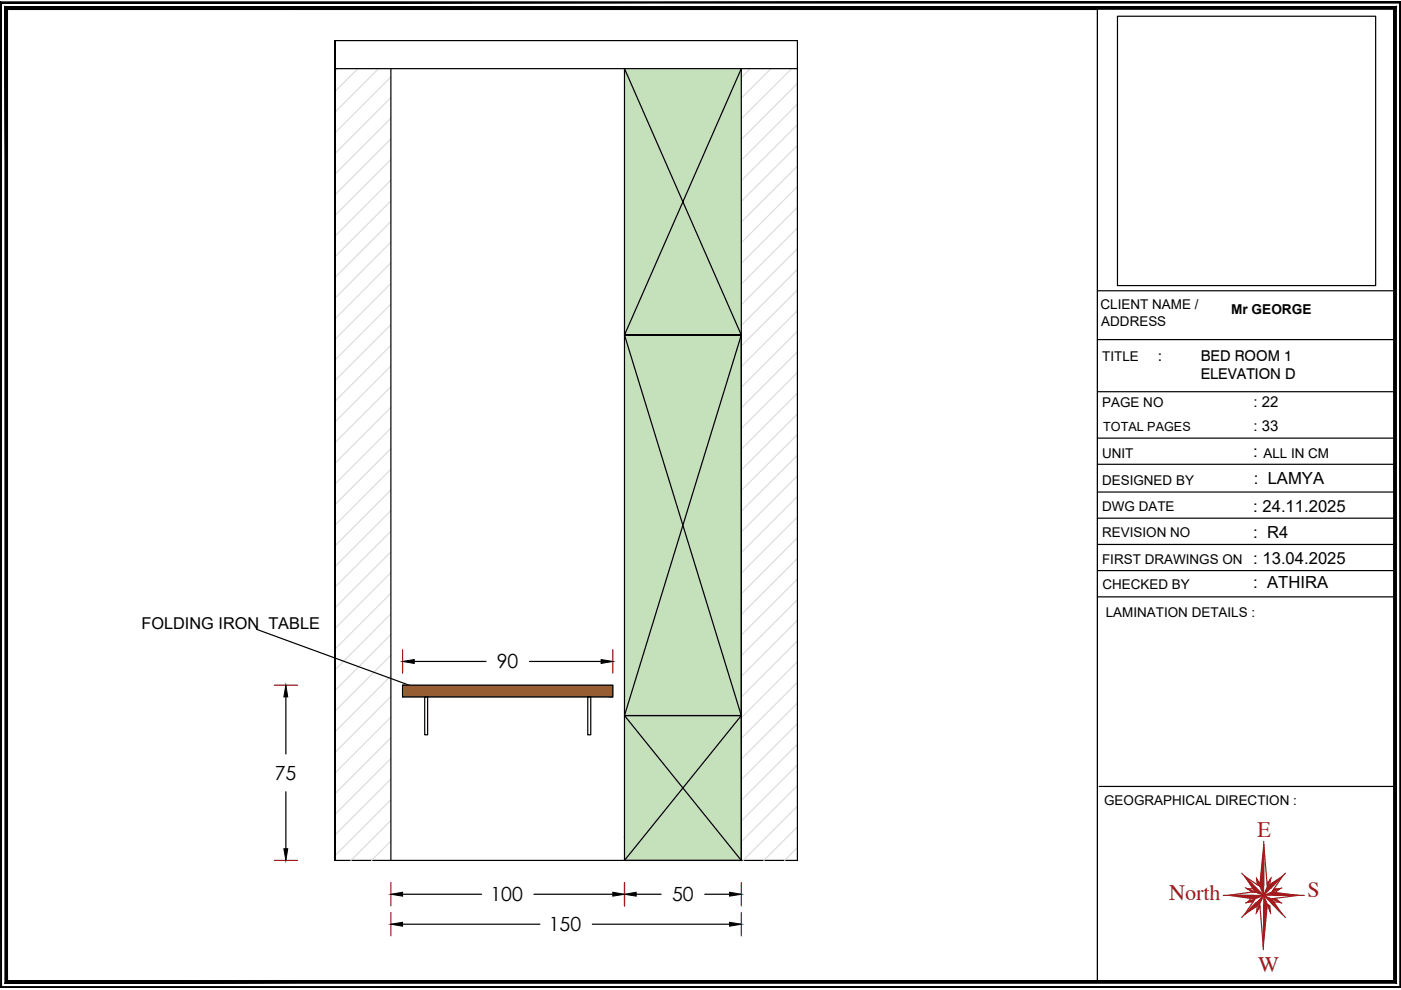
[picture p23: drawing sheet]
<svg xmlns="http://www.w3.org/2000/svg" width="297mm" height="210mm" viewBox="0 0 297 210" stroke-linecap="round" stroke-linejoin="round" font-family="sans-serif">
<defs><g id="words">
<g font-size="4.7" fill="#991b1e">
<text x="266.6" y="177.4">E</text>
<text x="247.9" y="190.7">North</text>
<text x="277.2" y="190.2">S</text>
<text x="266.7" y="206.1">W</text>
</g>
<g font-size="4.1">
<text x="105.3" y="141.7">90</text>
<text x="58.3" y="165.3">75</text>
<text x="104" y="191">100</text>
<text x="142.5" y="191">50</text>
<text x="116.4" y="197.4">150</text>
</g>
<g font-size="3.5">
<text x="265.7" y="96.9">:</text>
<text x="265.8" y="102.6">: LAMYA</text>
<text x="265.7" y="108.6">: 24.11.2025</text>
<text x="265.7" y="114">: R4</text>
<text x="265.7" y="119.7">: 13.04.2025</text>
<text x="265.7" y="124.7">: ATHIRA</text>
<text x="30" y="133.4">FOLDING IRON TABLE</text>
</g>
<g font-size="3.2">
<text x="245.5" y="76.5">:</text>
<text x="254.6" y="76.5">BED ROOM 1</text>
<text x="254.6" y="80.4">ELEVATION D</text>
<text x="265.8" y="86.4">: 22</text>
<text x="265.8" y="91.4">: 33</text>
</g>
<g font-size="2.9">
<text x="233.3" y="65.5">CLIENT NAME /</text>
<text x="233.5" y="69.2">ADDRESS</text>
<text x="261" y="66.5">Mr GEORGE</text>
<text x="233.7" y="76.5">TITLE</text>
<text x="233.7" y="86.4">PAGE NO</text>
<text x="233.7" y="97">UNIT</text>
<text x="267.9" y="97">ALL IN CM</text>
<text x="233.7" y="102.8">DESIGNED BY</text>
<text x="233.7" y="108.4">DWG DATE</text>
<text x="233.7" y="113.8">REVISION NO</text>
<text x="233.7" y="119.5">FIRST DRAWINGS ON</text>
<text x="233.8" y="124.8">CHECKED BY</text>
<text x="234.4" y="130.8">LAMINATION DETAILS :</text>
<text x="234.1" y="170.7">GEOGRAPHICAL DIRECTION :</text>
</g>
<text font-size="2.7" x="233.9" y="91.3">TOTAL PAGES</text>
</g></defs>
<!-- layer: 0 -->
<g fill="#fff" stroke="#fff" stroke-width=".21">
<path d="M157.2 71v36.9h-12.4z"/>
<path d="M144.8 107.9h12.4v36.9z"/>
<path d="M157.2 151.7v15.4h-12.4z"/>
<path d="M144.8 167.1l8.4 10.4h-16.8z"/>
<path d="M132.4 177.5h4l-4 4.9z"/>
<path d="M144.8 167.1h12.4v10.4z"/>
<path d="M132.4 14.6l24.8 56.4v-56.4zM132.4 14.6l24.8 56.4h-24.8z"/>
<path d="M132.4 71l12.4 36.9 12.4-36.9zM132.4 71l12.4 36.9h-12.4z"/>
<path d="M132.4 107.9h12.4l-12.4 36.9zM144.8 107.9l-12.4 36.9h24.8z"/>
<path d="M132.4 151.7l12.4 15.4 12.4-15.4zM132.4 151.7l12.4 15.4h-12.4z"/>
<path d="M144.8 167.1l8.4 10.4h4zM153.2 177.5h4v4.9z"/>
<path d="M132.4 167.1l4 10.4 8.4-10.4zM132.4 167.1l4 10.4h-4z"/>
<path d="M136.4 177.5l20.8 4.9-4-4.9zM136.4 177.5l20.8 4.9h-24.8z"/>
<path d="M132.4 144.8l24.8 2v-2zM132.4 144.8l24.8 2h-24.8z"/>
<path d="M132.4 146.8l24.8 4.9v-4.9zM132.4 146.8l24.8 4.9h-24.8z"/>
</g>
<g fill="none" stroke="#c4e1bc" stroke-width=".25">
<path d="M132.5 14.6h-.1M132.6 14.6l-.2 .1M132.6 14.6l-.2 .2M132.7 14.6l-.3 .3M132.8 14.6l-.4 .4M132.9 14.6l-.5 .4M133 14.6l-.6 .5M133.1 14.6l-.7 .6M133.2 14.6l-.8 .7M133.3 14.6l-.9 .8M133.3 14.6l-.9 .9M133.4 14.6l-1 1"/>
<path d="M133.5 14.6l-1.1 1.1M133.6 14.6l-1.2 1.1M133.7 14.6l-1.3 1.2M133.8 14.6l-1.4 1.3M133.9 14.6l-1.5 1.4M133.9 14.6l-1.5 1.5M134 14.6l-1.6 1.6M134.1 14.6l-1.7 1.7M134.2 14.6l-1.8 1.8M134.3 14.6l-1.9 1.8M134.4 14.6l-2 1.9M134.5 14.6l-2.1 2"/>
<path d="M134.6 14.6l-2.2 2.1M134.6 14.6l-2.2 2.2M134.7 14.6l-2.3 2.3M134.8 14.6l-2.4 2.4M134.9 14.6l-2.5 2.5M135 14.6l-2.6 2.5M135.1 14.6l-2.7 2.6M135.2 14.6l-2.8 2.7M135.3 14.6l-2.9 2.8M135.3 14.6l-2.9 2.9M135.5 14.6l-3.1 3M135.5 14.6l-3.1 3.1"/>
<path d="M135.6 14.6l-3.2 3.2M135.7 14.6l-3.3 3.2M135.8 14.6l-3.4 3.3M135.9 14.6l-3.5 3.4M136 14.6l-3.6 3.5M136.1 14.6l-3.7 3.6M136.2 14.6l-3.8 3.7M136.2 14.6l-3.8 3.8M136.3 14.6l-3.9 3.9M136.4 14.6l-4 3.9M136.5 14.6l-4.1 4M136.6 14.6l-4.2 4.1"/>
<path d="M136.7 14.6l-4.3 4.2M136.8 14.6l-4.4 4.3M136.8 14.6l-4.4 4.4M136.9 14.6l-4.5 4.5M137 14.6l-4.6 4.5M137.1 14.6l-4.7 4.6M137.2 14.6l-4.8 4.7M137.3 14.6l-4.9 4.8M137.4 14.6l-5 4.9M137.5 14.6l-5.1 5M137.5 14.6l-5.1 5.1M137.6 14.6l-5.2 5.2"/>
<path d="M137.7 14.6l-5.3 5.2M137.8 14.6l-5.4 5.4M137.9 14.6l-5.5 5.4M138 14.6l-5.6 5.5M138.1 14.6l-5.7 5.6M138.2 14.6l-5.8 5.7M138.2 14.6l-5.8 5.8M138.3 14.6l-5.9 5.9M138.4 14.6l-6 6M138.5 14.6l-6.1 6.1M138.6 14.6l-6.2 6.1M138.7 14.6l-6.3 6.2"/>
<path d="M138.8 14.6l-6.4 6.3M138.9 14.6l-6.5 6.4M138.9 14.6l-6.5 6.5M139 14.6l-6.6 6.6M139.1 14.6l-6.7 6.7M139.2 14.6l-6.8 6.8M139.3 14.6l-6.9 6.8M139.4 14.6l-7 6.9M139.5 14.6l-7.1 7M139.6 14.6l-7.2 7.1M139.6 14.6l-7.2 7.2M139.7 14.6l-7.3 7.3"/>
<path d="M139.8 14.6l-7.4 7.4M139.9 14.6l-7.5 7.4M140 14.6l-7.6 7.5M140.1 14.6l-7.7 7.6M140.2 14.6l-7.8 7.7M140.3 14.6l-7.9 7.8M140.3 14.6l-7.9 7.9M140.4 14.6l-8 8M140.5 14.6l-8.1 8.1M140.6 14.6l-8.2 8.1M140.7 14.6l-8.3 8.2M140.8 14.6l-8.4 8.3"/>
<path d="M140.9 14.6l-8.5 8.4M141 14.6l-8.6 8.5M141 14.6l-8.6 8.6M141.1 14.6l-8.7 8.7M141.2 14.6l-8.8 8.8M141.3 14.6l-8.9 8.8M141.4 14.6l-9 8.9M141.5 14.6l-9.1 9M141.6 14.6l-9.2 9.1M141.7 14.6l-9.3 9.2M141.7 14.6l-9.3 9.3M141.8 14.6l-9.4 9.4"/>
<path d="M141.9 14.6l-9.5 9.5M142 14.6l-9.6 9.5M142.1 14.6l-9.7 9.6M142.2 14.6l-9.8 9.7M142.3 14.6l-9.9 9.8M142.4 14.6l-10 9.9M142.5 14.6l-10.1 10M142.5 14.6l-10.1 10.1M142.6 14.6l-10.2 10.2M142.7 14.6l-10.3 10.2M142.8 14.6l-10.4 10.3M142.9 14.6l-10.5 10.4"/>
<path d="M143 14.6l-10.6 10.5M143.1 14.6l-10.7 10.6M143.2 14.6l-10.8 10.7M143.2 14.6l-10.8 10.8M143.3 14.6l-10.9 10.9M143.4 14.6l-11 10.9M143.5 14.6l-11.1 11M143.6 14.6l-11.2 11.1M143.7 14.6l-11.3 11.2M143.8 14.6l-11.4 11.3M143.9 14.6l-11.5 11.4M143.9 14.6l-11.5 11.5"/>
<path d="M144 14.6l-11.6 11.6M144.1 14.6l-11.7 11.6M144.2 14.6l-11.8 11.7M144.3 14.6l-11.9 11.8M144.4 14.6l-12 11.9M144.5 14.6l-12.1 12M144.6 14.6l-12.2 12.1M144.6 14.6l-12.2 12.2M144.7 14.6l-12.3 12.3M144.8 14.6l-12.4 12.4M144.9 14.6l-12.5 12.4M145 14.6l-12.6 12.5"/>
<path d="M145.1 14.6l-12.7 12.6M145.2 14.6l-12.8 12.7M145.3 14.6l-12.9 12.8M145.3 14.6l-12.9 12.9M145.4 14.6l-13 13M145.5 14.6l-13.1 13.1M145.6 14.6l-13.2 13.1M145.7 14.6l-13.3 13.2M145.8 14.6l-13.4 13.3M145.9 14.6l-13.5 13.4M146 14.6l-13.6 13.5M146 14.6l-13.6 13.6"/>
<path d="M146.1 14.6l-13.7 13.7M146.2 14.6l-13.8 13.8M146.3 14.6l-13.9 13.8M146.4 14.6l-14 13.9M146.5 14.6l-14.1 14M146.6 14.6l-14.2 14.1M146.6 14.6l-14.2 14.2M146.7 14.6l-14.3 14.3M146.8 14.6l-14.4 14.4M146.9 14.6l-14.5 14.5M147 14.6l-14.6 14.5M147.1 14.6l-14.7 14.6"/>
<path d="M147.2 14.6l-14.8 14.7M147.3 14.6l-14.9 14.8M147.3 14.6l-14.9 14.9M147.4 14.6l-15 15M147.5 14.6l-15.1 15.1M147.6 14.6l-15.2 15.2M147.7 14.6l-15.3 15.2M147.8 14.6l-15.4 15.3M147.9 14.6l-15.5 15.4M148 14.6l-15.6 15.5M148 14.6l-15.6 15.6M148.1 14.6l-15.7 15.7"/>
<path d="M148.2 14.6l-15.8 15.8M148.3 14.6l-15.9 15.9M148.4 14.6l-16 15.9M148.5 14.6l-16.1 16M148.6 14.6l-16.2 16.1M148.7 14.6l-16.3 16.2M148.7 14.6l-16.3 16.3M148.9 14.6l-16.5 16.4M148.9 14.6l-16.5 16.5M149 14.6l-16.6 16.6M149.1 14.6l-16.7 16.6M149.2 14.6l-16.8 16.7"/>
<path d="M149.3 14.6l-16.9 16.8M149.4 14.6l-17 16.9M149.4 14.6l-17 17M149.5 14.6l-17.1 17.1M149.6 14.6l-17.2 17.2M149.7 14.6l-17.3 17.2M149.8 14.6l-17.4 17.3M149.9 14.6l-17.5 17.4M150 14.6l-17.6 17.5M150.1 14.6l-17.7 17.6M150.2 14.6l-17.8 17.7M150.2 14.6l-17.8 17.8"/>
<path d="M150.3 14.6l-17.9 17.9M150.4 14.6l-18 17.9M150.5 14.6l-18.1 18M150.6 14.6l-18.2 18.1M150.7 14.6l-18.3 18.2M150.8 14.6l-18.4 18.3M150.9 14.6l-18.5 18.4M150.9 14.6l-18.5 18.5M151 14.6l-18.6 18.6M151.1 14.6l-18.7 18.6M151.2 14.6l-18.8 18.8M151.3 14.6l-18.9 18.8"/>
<path d="M151.4 14.6l-19 18.9M151.5 14.6l-19.1 19M151.6 14.6l-19.2 19.1M151.6 14.6l-19.2 19.2M151.7 14.6l-19.3 19.3M151.8 14.6l-19.4 19.4M151.9 14.6l-19.5 19.5M152 14.6l-19.6 19.5M152.1 14.6l-19.7 19.6M152.2 14.6l-19.8 19.7M152.3 14.6l-19.9 19.8M152.3 14.6l-19.9 19.9"/>
<path d="M152.4 14.6l-20 20M152.5 14.6l-20.1 20.1M152.6 14.6l-20.2 20.1M152.7 14.6l-20.3 20.2M152.8 14.6l-20.4 20.3M152.9 14.6l-20.5 20.4M153 14.6l-20.6 20.5M153 14.6l-20.6 20.6M153.1 14.6l-20.7 20.7M153.2 14.6l-20.8 20.8M153.3 14.6l-20.9 20.8M153.4 14.6l-21 20.9"/>
<path d="M153.5 14.6l-21.1 21M153.6 14.6l-21.2 21.1M153.7 14.6l-21.3 21.2M153.7 14.6l-21.3 21.3M153.8 14.6l-21.4 21.4M153.9 14.6l-21.5 21.5M154 14.6l-21.6 21.5M154.1 14.6l-21.7 21.6M154.2 14.6l-21.8 21.7M154.3 14.6l-21.9 21.8M154.4 14.6l-22 21.9M154.4 14.6l-22 22"/>
<path d="M154.5 14.6l-22.1 22.1M154.6 14.6l-22.2 22.2M154.7 14.6l-22.3 22.2M154.8 14.6l-22.4 22.3M154.9 14.6l-22.5 22.4M155 14.6l-22.6 22.5M155.1 14.6l-22.7 22.6M155.1 14.6l-22.7 22.7M155.2 14.6l-22.8 22.8M155.3 14.6l-22.9 22.9M155.4 14.6l-23 22.9M155.5 14.6l-23.1 23"/>
<path d="M155.6 14.6l-23.2 23.1M155.7 14.6l-23.3 23.2M155.8 14.6l-23.4 23.3M155.8 14.6l-23.4 23.4M155.9 14.6l-23.5 23.5M156 14.6l-23.6 23.6M156.1 14.6l-23.7 23.6M156.2 14.6l-23.8 23.7M156.3 14.6l-23.9 23.8M156.4 14.6l-24 23.9M156.4 14.6l-24 24M156.6 14.6l-24.2 24.1"/>
<path d="M156.6 14.6l-24.2 24.2M156.7 14.6l-24.3 24.3M156.8 14.6l-24.4 24.3M156.9 14.6l-24.5 24.4M157 14.6l-24.6 24.5M157.1 14.6l-24.7 24.6M157.2 14.6l-24.8 24.7M157.2 14.6l-24.8 24.8M157.2 14.7l-24.8 24.8M157.2 14.8l-24.8 24.8M157.2 14.9l-24.8 24.7M157.2 15l-24.8 24.7"/>
<path d="M157.2 15.1l-24.8 24.7M157.2 15.1l-24.8 24.8M157.2 15.2l-24.8 24.8M157.2 15.3l-24.8 24.8M157.2 15.4l-24.8 24.8M157.2 15.5l-24.8 24.8M157.2 15.6l-24.8 24.8M157.2 15.7l-24.8 24.7M157.2 15.8l-24.8 24.7M157.2 15.8l-24.8 24.8M157.2 15.9l-24.8 24.8M157.2 16l-24.8 24.8"/>
<path d="M157.2 16.1l-24.8 24.8M157.2 16.2l-24.8 24.8M157.2 16.3l-24.8 24.8M157.2 16.4l-24.8 24.7M157.2 16.5l-24.8 24.7M157.2 16.5l-24.8 24.8M157.2 16.6l-24.8 24.8M157.2 16.7l-24.8 24.8M157.2 16.8l-24.8 24.8M157.2 16.9l-24.8 24.8M157.2 17l-24.8 24.8M157.2 17.1l-24.8 24.7"/>
<path d="M157.2 17.2l-24.8 24.7M157.2 17.2l-24.8 24.8M157.2 17.3l-24.8 24.8M157.2 17.4l-24.8 24.8M157.2 17.5l-24.8 24.8M157.2 17.6l-24.8 24.8M157.2 17.7l-24.8 24.8M157.2 17.8l-24.8 24.7M157.2 17.9l-24.8 24.7M157.2 17.9l-24.8 24.8M157.2 18l-24.8 24.8M157.2 18.1l-24.8 24.8"/>
<path d="M157.2 18.2l-24.8 24.8M157.2 18.3l-24.8 24.8M157.2 18.4l-24.8 24.8M157.2 18.5l-24.8 24.7M157.2 18.6l-24.8 24.7M157.2 18.6l-24.8 24.8M157.2 18.7l-24.8 24.8M157.2 18.8l-24.8 24.8M157.2 18.9l-24.8 24.8M157.2 19l-24.8 24.8M157.2 19.1l-24.8 24.8M157.2 19.2l-24.8 24.7"/>
<path d="M157.2 19.3l-24.8 24.7M157.2 19.3l-24.8 24.8M157.2 19.4l-24.8 24.8M157.2 19.5l-24.8 24.8M157.2 19.6l-24.8 24.8M157.2 19.7l-24.8 24.8M157.2 19.8l-24.8 24.7M157.2 19.9l-24.8 24.7M157.2 20l-24.8 24.7M157.2 20l-24.8 24.8M157.2 20.1l-24.8 24.8M157.2 20.2l-24.8 24.8"/>
<path d="M157.2 20.3l-24.8 24.8M157.2 20.4l-24.8 24.8M157.2 20.5l-24.8 24.7M157.2 20.6l-24.8 24.7M157.2 20.7l-24.8 24.7M157.2 20.7l-24.8 24.8M157.2 20.8l-24.8 24.8M157.2 20.9l-24.8 24.8M157.2 21l-24.8 24.8M157.2 21.1l-24.8 24.8M157.2 21.2l-24.8 24.7M157.2 21.3l-24.8 24.7"/>
<path d="M157.2 21.4l-24.8 24.7M157.2 21.5l-24.8 24.7M157.2 21.5l-24.8 24.8M157.2 21.6l-24.8 24.8M157.2 21.7l-24.8 24.8M157.2 21.8l-24.8 24.8M157.2 21.9l-24.8 24.7M157.2 22l-24.8 24.8M157.2 22.1l-24.8 24.7M157.2 22.2l-24.8 24.7M157.2 22.2l-24.8 24.8M157.2 22.3l-24.8 24.8"/>
<path d="M157.2 22.4l-24.8 24.8M157.2 22.5l-24.8 24.8M157.2 22.6l-24.8 24.8M157.2 22.7l-24.8 24.7M157.2 22.8l-24.8 24.7M157.2 22.9l-24.8 24.7M157.2 22.9l-24.8 24.8M157.2 23l-24.8 24.8M157.2 23.1l-24.8 24.8M157.2 23.2l-24.8 24.8M157.2 23.3l-24.8 24.8M157.2 23.4l-24.8 24.7"/>
<path d="M157.2 23.5l-24.8 24.7M157.2 23.6l-24.8 24.7M157.2 23.6l-24.8 24.8M157.2 23.7l-24.8 24.8M157.2 23.8l-24.8 24.8M157.2 23.9l-24.8 24.8M157.2 24l-24.8 24.8M157.2 24.1l-24.8 24.7M157.2 24.2l-24.8 24.7M157.2 24.2l-24.8 24.8M157.2 24.3l-24.8 24.8M157.2 24.4l-24.8 24.8"/>
<path d="M157.2 24.5l-24.8 24.8M157.2 24.6l-24.8 24.8M157.2 24.7l-24.8 24.8M157.2 24.8l-24.8 24.7M157.2 24.9l-24.8 24.7M157.2 24.9l-24.8 24.8M157.2 25l-24.8 24.8M157.2 25.1l-24.8 24.8M157.2 25.2l-24.8 24.8M157.2 25.3l-24.8 24.8M157.2 25.4l-24.8 24.8M157.2 25.5l-24.8 24.7"/>
<path d="M157.2 25.6l-24.8 24.7M157.2 25.6l-24.8 24.8M157.2 25.7l-24.8 24.8M157.2 25.8l-24.8 24.8M157.2 25.9l-24.8 24.8M157.2 26l-24.8 24.8M157.2 26.1l-24.8 24.8M157.2 26.2l-24.8 24.7M157.2 26.3l-24.8 24.7M157.2 26.3l-24.8 24.8M157.2 26.4l-24.8 24.8M157.2 26.5l-24.8 24.8"/>
<path d="M157.2 26.6l-24.8 24.8M157.2 26.7l-24.8 24.8M157.2 26.8l-24.8 24.8M157.2 26.9l-24.8 24.7M157.2 27l-24.8 24.7M157.2 27l-24.8 24.8M157.2 27.1l-24.8 24.8M157.2 27.2l-24.8 24.8M157.2 27.3l-24.8 24.8M157.2 27.4l-24.8 24.8M157.2 27.5l-24.8 24.8M157.2 27.6l-24.8 24.7"/>
<path d="M157.2 27.7l-24.8 24.7M157.2 27.7l-24.8 24.8M157.2 27.8l-24.8 24.8M157.2 27.9l-24.8 24.8M157.2 28l-24.8 24.8M157.2 28.1l-24.8 24.8M157.2 28.2l-24.8 24.8M157.2 28.3l-24.8 24.7M157.2 28.4l-24.8 24.7M157.2 28.5l-24.8 24.7M157.2 28.5l-24.8 24.8M157.2 28.6l-24.8 24.8"/>
<path d="M157.2 28.7l-24.8 24.8M157.2 28.8l-24.8 24.8M157.2 28.9l-24.8 24.8M157.2 29l-24.8 24.8M157.2 29.1l-24.8 24.7M157.2 29.2l-24.8 24.7M157.2 29.2l-24.8 24.8M157.2 29.3l-24.8 24.8M157.2 29.4l-24.8 24.8M157.2 29.5l-24.8 24.8M157.2 29.6l-24.8 24.8M157.2 29.7l-24.8 24.8"/>
<path d="M157.2 29.8l-24.8 24.7M157.2 29.9l-24.8 24.7M157.2 29.9l-24.8 24.8M157.2 30l-24.8 24.8M157.2 30.1l-24.8 24.8M157.2 30.2l-24.8 24.8M157.2 30.3l-24.8 24.8M157.2 30.4l-24.8 24.8M157.2 30.5l-24.8 24.7M157.2 30.6l-24.8 24.7M157.2 30.6l-24.8 24.8M157.2 30.7l-24.8 24.8"/>
<path d="M157.2 30.8l-24.8 24.8M157.2 30.9l-24.8 24.8M157.2 31l-24.8 24.8M157.2 31.1l-24.8 24.8M157.2 31.2l-24.8 24.7M157.2 31.3l-24.8 24.7M157.2 31.3l-24.8 24.8M157.2 31.4l-24.8 24.8M157.2 31.5l-24.8 24.8M157.2 31.6l-24.8 24.8M157.2 31.7l-24.8 24.8M157.2 31.8l-24.8 24.8"/>
<path d="M157.2 31.9l-24.8 24.7M157.2 32l-24.8 24.7M157.2 32l-24.8 24.8M157.2 32.1l-24.8 24.8M157.2 32.2l-24.8 24.8M157.2 32.3l-24.8 24.8M157.2 32.4l-24.8 24.8M157.2 32.5l-24.8 24.7M157.2 32.6l-24.8 24.7M157.2 32.7l-24.8 24.7M157.2 32.7l-24.8 24.8M157.2 32.8l-24.8 24.8"/>
<path d="M157.2 32.9l-24.8 24.8M157.2 33l-24.8 24.8M157.2 33.1l-24.8 24.8M157.2 33.2l-24.8 24.7M157.2 33.3l-24.8 24.7M157.2 33.4l-24.8 24.7M157.2 33.4l-24.8 24.8M157.2 33.5l-24.8 24.8M157.2 33.6l-24.8 24.8M157.2 33.7l-24.8 24.8M157.2 33.8l-24.8 24.8M157.2 33.9l-24.8 24.7"/>
<path d="M157.2 34l-24.8 24.7M157.2 34.1l-24.8 24.7M157.2 34.1l-24.8 24.8M157.2 34.2l-24.8 24.8M157.2 34.3l-24.8 24.8M157.2 34.4l-24.8 24.8M157.2 34.5l-24.8 24.8M157.2 34.6l-24.8 24.7M157.2 34.7l-24.8 24.7M157.2 34.7l-24.8 24.8M157.2 34.9l-24.8 24.7M157.2 34.9l-24.8 24.8"/>
<path d="M157.2 35l-24.8 24.8M157.2 35.1l-24.8 24.8M157.2 35.2l-24.8 24.8M157.2 35.3l-24.8 24.7M157.2 35.4l-24.8 24.7M157.2 35.5l-24.8 24.7M157.2 35.6l-24.8 24.7M157.2 35.6l-24.8 24.8M157.2 35.7l-24.8 24.8M157.2 35.8l-24.8 24.8M157.2 35.9l-24.8 24.8M157.2 36l-24.8 24.8"/>
<path d="M157.2 36.1l-24.8 24.7M157.2 36.2l-24.8 24.7M157.2 36.3l-24.8 24.7M157.2 36.3l-24.8 24.8M157.2 36.4l-24.8 24.8M157.2 36.5l-24.8 24.8M157.2 36.6l-24.8 24.8M157.2 36.7l-24.8 24.8M157.2 36.8l-24.8 24.7M157.2 36.9l-24.8 24.7M157.2 36.9l-24.8 24.8M157.2 37l-24.8 24.8"/>
<path d="M157.2 37.1l-24.8 24.8M157.2 37.2l-24.8 24.8M157.2 37.3l-24.8 24.8M157.2 37.4l-24.8 24.8M157.2 37.5l-24.8 24.7M157.2 37.6l-24.8 24.7M157.2 37.6l-24.8 24.8M157.2 37.7l-24.8 24.8M157.2 37.8l-24.8 24.8M157.2 37.9l-24.8 24.8M157.2 38l-24.8 24.8M157.2 38.1l-24.8 24.8"/>
<path d="M157.2 38.2l-24.8 24.7M157.2 38.3l-24.8 24.7M157.2 38.3l-24.8 24.8M157.2 38.4l-24.8 24.8M157.2 38.5l-24.8 24.8M157.2 38.6l-24.8 24.8M157.2 38.7l-24.8 24.8M157.2 38.8l-24.8 24.8M157.2 38.9l-24.8 24.7M157.2 39l-24.8 24.7M157.2 39l-24.8 24.8M157.2 39.1l-24.8 24.8"/>
<path d="M157.2 39.2l-24.8 24.8M157.2 39.3l-24.8 24.8M157.2 39.4l-24.8 24.8M157.2 39.5l-24.8 24.8M157.2 39.6l-24.8 24.7M157.2 39.7l-24.8 24.7M157.2 39.7l-24.8 24.8M157.2 39.8l-24.8 24.8M157.2 39.9l-24.8 24.8M157.2 46.3l-24.8 24.8M157.2 46.4l-24.8 24.8M157.2 46.5l-24.8 24.8"/>
<path d="M157.2 46.6l-24.8 24.7M157.2 46.7l-24.8 24.7M157.2 46.8l-24.8 24.7M157.2 46.8l-24.8 24.8M157.2 46.9l-24.8 24.8M157.2 47l-24.8 24.8M157.2 47.1l-24.8 24.8M157.2 47.2l-24.8 24.8M157.2 47.3l-24.8 24.7M157.2 47.4l-24.8 24.7M157.2 47.4l-24.8 24.8M157.2 47.5l-24.8 24.8"/>
<path d="M157.2 47.6l-24.8 24.8M157.2 47.7l-24.8 24.8M157.2 47.8l-24.8 24.8M157.2 47.9l-24.8 24.8M157.2 48l-24.8 24.7M157.2 48.1l-24.8 24.7M157.2 48.1l-24.8 24.8M157.2 48.3l-24.8 24.7M157.2 48.3l-24.8 24.8M157.2 48.4l-24.8 24.8M157.2 48.5l-24.8 24.8M157.2 48.6l-24.8 24.8"/>
<path d="M157.2 48.7l-24.8 24.7M157.2 48.8l-24.8 24.7M157.2 48.9l-24.8 24.7M157.2 49l-24.8 24.7M157.2 49l-24.8 24.8M157.2 49.1l-24.8 24.8M157.2 49.2l-24.8 24.8M157.2 49.3l-24.8 24.8M157.2 49.4l-24.8 24.8M157.2 49.5l-24.8 24.7M157.2 49.6l-24.8 24.7M157.2 49.6l-24.8 24.8"/>
<path d="M157.2 49.7l-24.8 24.8M157.2 49.8l-24.8 24.8M157.2 49.9l-24.8 24.8M157.2 50l-24.8 24.8M157.2 50.1l-24.8 24.8M157.2 50.2l-24.8 24.7M157.2 50.3l-24.8 24.7M157.2 50.3l-24.8 24.8M157.2 50.4l-24.8 24.8M157.2 50.5l-24.8 24.8M157.2 50.6l-24.8 24.8M157.2 50.7l-24.8 24.8"/>
<path d="M157.2 50.8l-24.8 24.8M157.2 50.9l-24.8 24.7M157.2 51l-24.8 24.7M157.2 51l-24.8 24.8M157.2 51.1l-24.8 24.8M157.2 51.2l-24.8 24.8M157.2 51.3l-24.8 24.8M157.2 51.4l-24.8 24.8M157.2 51.5l-24.8 24.8M157.2 51.6l-24.8 24.7M157.2 51.7l-24.8 24.7M157.2 51.7l-24.8 24.8"/>
<path d="M157.2 51.8l-24.8 24.8M157.2 51.9l-24.8 24.8M157.2 52l-24.8 24.8M157.2 52.1l-24.8 24.8M157.2 52.2l-24.8 24.8M157.2 52.3l-24.8 24.7M157.2 52.4l-24.8 24.7M157.2 52.4l-24.8 24.8M157.2 52.5l-24.8 24.8M157.2 52.6l-24.8 24.8M157.2 52.7l-24.8 24.8M157.2 52.8l-24.8 24.8"/>
<path d="M157.2 52.9l-24.8 24.8M157.2 53l-24.8 24.7M157.2 53.1l-24.8 24.7M157.2 53.1l-24.8 24.8M157.2 53.2l-24.8 24.8M157.2 53.3l-24.8 24.8M157.2 53.4l-24.8 24.8M157.2 53.5l-24.8 24.8M157.2 53.6l-24.8 24.8M157.2 53.7l-24.8 24.7M157.2 53.8l-24.8 24.7M157.2 53.8l-24.8 24.8"/>
<path d="M157.2 53.9l-24.8 24.8M157.2 54l-24.8 24.8M157.2 54.1l-24.8 24.8M157.2 54.2l-24.8 24.8M157.2 54.3l-24.8 24.8M157.2 54.4l-24.8 24.7M157.2 54.5l-24.8 24.7M157.2 54.5l-24.8 24.8M157.2 54.6l-24.8 24.8M157.2 54.7l-24.8 24.8M157.2 54.8l-24.8 24.8M157.2 54.9l-24.8 24.8"/>
<path d="M157.2 55l-24.8 24.7M157.2 55.1l-24.8 24.7M157.2 55.2l-24.8 24.7M157.2 55.3l-24.8 24.7M157.2 55.3l-24.8 24.8M157.2 55.4l-24.8 24.8M157.2 55.5l-24.8 24.8M157.2 55.6l-24.8 24.8M157.2 55.7l-24.8 24.7M157.2 55.8l-24.8 24.8M157.2 55.9l-24.8 24.7M157.2 56l-24.8 24.7"/>
<path d="M157.2 56l-24.8 24.8M157.2 56.1l-24.8 24.8M157.2 56.2l-24.8 24.8M157.2 56.3l-24.8 24.8M157.2 56.4l-24.8 24.8M157.2 56.5l-24.8 24.8M157.2 56.6l-24.8 24.7M157.2 56.7l-24.8 24.7M157.2 56.7l-24.8 24.8M157.2 56.8l-24.8 24.8M157.2 56.9l-24.8 24.8M157.2 57l-24.8 24.8"/>
<path d="M157.2 57.1l-24.8 24.8M157.2 57.2l-24.8 24.8M157.2 57.3l-24.8 24.7M157.2 57.4l-24.8 24.7M157.2 57.4l-24.8 24.8M157.2 57.5l-24.8 24.8M157.2 57.6l-24.8 24.8M157.2 57.7l-24.8 24.8M157.2 57.8l-24.8 24.8M157.2 57.9l-24.8 24.7M157.2 58l-24.8 24.7M157.2 58.1l-24.8 24.7"/>
<path d="M157.2 58.1l-24.8 24.8M157.2 58.2l-24.8 24.8M157.2 58.3l-24.8 24.8M157.2 58.4l-24.8 24.8M157.2 58.5l-24.8 24.8M157.2 58.6l-24.8 24.7M157.2 58.7l-24.8 24.7M157.2 58.8l-24.8 24.7M157.2 58.8l-24.8 24.8M157.2 58.9l-24.8 24.8M157.2 59l-24.8 24.8M157.2 59.1l-24.8 24.8"/>
<path d="M157.2 59.2l-24.8 24.8M157.2 59.3l-24.8 24.7M157.2 59.4l-24.8 24.7M157.2 59.5l-24.8 24.7M157.2 59.5l-24.8 24.8M157.2 59.6l-24.8 24.8M157.2 59.7l-24.8 24.8M157.2 59.8l-24.8 24.8M157.2 59.9l-24.8 24.8M157.2 60l-24.8 24.7M157.2 40l-24.8 24.8M157.2 40.1l-24.8 24.8"/>
<path d="M157.2 40.2l-24.8 24.8M157.2 40.3l-24.8 24.7M157.2 40.4l-24.8 24.7M157.2 40.4l-24.8 24.8M157.2 40.5l-24.8 24.8M157.2 40.6l-24.8 24.8M157.2 40.7l-24.8 24.8M157.2 40.8l-24.8 24.8M157.2 40.9l-24.8 24.8M157.2 41l-24.8 24.7M157.2 41.1l-24.8 24.7M157.2 41.1l-24.8 24.8"/>
<path d="M157.2 41.2l-24.8 24.8M157.2 41.3l-24.8 24.8M157.2 41.4l-24.8 24.8M157.2 41.5l-24.8 24.8M157.2 41.6l-24.8 24.8M157.2 41.7l-24.8 24.7M157.2 41.8l-24.8 24.7M157.2 41.9l-24.8 24.7M157.2 41.9l-24.8 24.8M157.2 42l-24.8 24.8M157.2 42.1l-24.8 24.8M157.2 42.2l-24.8 24.8"/>
<path d="M157.2 42.3l-24.8 24.7M157.2 42.4l-24.8 24.8M157.2 42.5l-24.8 24.7M157.2 42.6l-24.8 24.7M157.2 42.6l-24.8 24.8M157.2 42.7l-24.8 24.8M157.2 42.8l-24.8 24.8M157.2 42.9l-24.8 24.8M157.2 43l-24.8 24.8M157.2 43.1l-24.8 24.8M157.2 43.2l-24.8 24.7M157.2 43.3l-24.8 24.7"/>
<path d="M157.2 43.3l-24.8 24.8M157.2 43.4l-24.8 24.8M157.2 43.5l-24.8 24.8M157.2 43.6l-24.8 24.8M157.2 43.7l-24.8 24.8M157.2 43.8l-24.8 24.8M157.2 43.9l-24.8 24.7M157.2 44l-24.8 24.7M157.2 44l-24.8 24.8M157.2 44.1l-24.8 24.8M157.2 44.2l-24.8 24.8M157.2 44.3l-24.8 24.8"/>
<path d="M157.2 44.4l-24.8 24.8M157.2 44.5l-24.8 24.8M157.2 44.6l-24.8 24.7M157.2 44.7l-24.8 24.7M157.2 44.7l-24.8 24.8M157.2 44.8l-24.8 24.8M157.2 44.9l-24.8 24.8M157.2 45l-24.8 24.8M157.2 45.1l-24.8 24.8M157.2 45.2l-24.8 24.7M157.2 45.3l-24.8 24.7M157.2 45.4l-24.8 24.7"/>
<path d="M157.2 45.4l-24.8 24.8M157.2 45.5l-24.8 24.8M157.2 45.6l-24.8 24.8M157.2 45.7l-24.8 24.8M157.2 45.8l-24.8 24.8M157.2 45.9l-24.8 24.7M157.2 46l-24.8 24.7M157.2 46.1l-24.8 24.7M157.2 46.1l-24.8 24.8M157.2 46.2l-24.8 24.8M157.2 60.1l-24.8 24.7M157.2 60.1l-24.8 24.8"/>
<path d="M157.2 60.2l-24.8 24.8M157.2 60.3l-24.8 24.8M157.2 60.4l-24.8 24.8M157.2 60.5l-24.8 24.8M157.2 60.6l-24.8 24.8M157.2 60.7l-24.8 24.7M157.2 60.8l-24.8 24.7M157.2 60.8l-24.8 24.8M157.2 60.9l-24.8 24.8M157.2 61l-24.8 24.8M157.2 61.1l-24.8 24.8M157.2 61.2l-24.8 24.8"/>
<path d="M157.2 61.3l-24.8 24.8M157.2 61.4l-24.8 24.7M157.2 61.5l-24.8 24.7M157.2 61.5l-24.8 24.8M157.2 61.7l-24.8 24.7M157.2 61.7l-24.8 24.8M157.2 61.8l-24.8 24.8M157.2 61.9l-24.8 24.8M157.2 62l-24.8 24.8M157.2 62.1l-24.8 24.7M157.2 62.2l-24.8 24.7M157.2 62.3l-24.8 24.7"/>
<path d="M157.2 62.3l-24.8 24.8M157.2 62.4l-24.8 24.8M157.2 62.5l-24.8 24.8M157.2 62.6l-24.8 24.8M157.2 62.7l-24.8 24.8M157.2 62.8l-24.8 24.8M157.2 62.9l-24.8 24.7M157.2 63l-24.8 24.7M157.2 63l-24.8 24.8M157.2 63.1l-24.8 24.8M157.2 63.2l-24.8 24.8M157.2 63.3l-24.8 24.8"/>
<path d="M157.2 63.4l-24.8 24.8M157.2 63.5l-24.8 24.8M157.2 63.6l-24.8 24.7M157.2 63.7l-24.8 24.7M157.2 63.7l-24.8 24.8M157.2 63.8l-24.8 24.8M157.2 63.9l-24.8 24.8M157.2 64l-24.8 24.8M157.2 64.1l-24.8 24.8M157.2 64.2l-24.8 24.8M157.2 64.3l-24.8 24.7M157.2 64.4l-24.8 24.7"/>
<path d="M157.2 64.4l-24.8 24.8M157.2 64.5l-24.8 24.8M157.2 64.6l-24.8 24.8M157.2 64.7l-24.8 24.8M157.2 64.8l-24.8 24.8M157.2 64.9l-24.8 24.8M157.2 65l-24.8 24.7M157.2 65.1l-24.8 24.7M157.2 65.1l-24.8 24.8M157.2 65.2l-24.8 24.8M157.2 65.3l-24.8 24.8M157.2 65.4l-24.8 24.8"/>
<path d="M157.2 65.5l-24.8 24.8M157.2 65.6l-24.8 24.8M157.2 65.7l-24.8 24.7M157.2 65.8l-24.8 24.7M157.2 65.8l-24.8 24.8M157.2 65.9l-24.8 24.8M157.2 66l-24.8 24.8M157.2 66.1l-24.8 24.8M157.2 66.2l-24.8 24.8M157.2 66.3l-24.8 24.8M157.2 66.4l-24.8 24.7M157.2 66.5l-24.8 24.7"/>
<path d="M157.2 66.5l-24.8 24.8M157.2 66.6l-24.8 24.8M157.2 66.7l-24.8 24.8M157.2 66.8l-24.8 24.8M157.2 66.9l-24.8 24.8M157.2 67l-24.8 24.8M157.2 67.1l-24.8 24.7M157.2 67.2l-24.8 24.7M157.2 67.2l-24.8 24.8M157.2 67.3l-24.8 24.8M157.2 67.4l-24.8 24.8M157.2 67.5l-24.8 24.8"/>
<path d="M157.2 67.6l-24.8 24.8M157.2 67.7l-24.8 24.7M157.2 67.8l-24.8 24.7M157.2 67.9l-24.8 24.7M157.2 67.9l-24.8 24.8M157.2 68l-24.8 24.8M157.2 68.1l-24.8 24.8M157.2 68.2l-24.8 24.8M157.2 68.3l-24.8 24.8M157.2 68.4l-24.8 24.7M157.2 68.5l-24.8 24.7M157.2 68.6l-24.8 24.7"/>
<path d="M157.2 68.7l-24.8 24.7M157.2 68.7l-24.8 24.8M157.2 68.8l-24.8 24.8M157.2 68.9l-24.8 24.8M157.2 69l-24.8 24.8M157.2 69.1l-24.8 24.7M157.2 69.2l-24.8 24.8M157.2 69.3l-24.8 24.7M157.2 69.4l-24.8 24.7M157.2 69.4l-24.8 24.8M157.2 69.5l-24.8 24.8M157.2 69.6l-24.8 24.8"/>
<path d="M157.2 69.7l-24.8 24.8M157.2 69.8l-24.8 24.7M157.2 69.9l-24.8 24.8M157.2 70l-24.8 24.7M157.2 70.1l-24.8 24.7M157.2 70.1l-24.8 24.8M157.2 70.2l-24.8 24.8M157.2 70.3l-24.8 24.8M157.2 70.4l-24.8 24.8M157.2 70.5l-24.8 24.8M157.2 70.6l-24.8 24.7M157.2 70.7l-24.8 24.7"/>
<path d="M157.2 70.8l-24.8 24.7M157.2 70.8l-24.8 24.8M157.2 70.9l-24.8 24.8M157.2 71l-24.8 24.8M157.2 71.1l-24.8 24.8M157.2 71.2l-24.8 24.8M157.2 71.3l-24.8 24.7M157.2 71.4l-24.8 24.7M157.2 71.5l-24.8 24.7M157.2 71.5l-24.8 24.8M157.2 71.6l-24.8 24.8M157.2 71.7l-24.8 24.8"/>
<path d="M157.2 71.8l-24.8 24.8M157.2 71.9l-24.8 24.8M157.2 72l-24.8 24.7M157.2 72.1l-24.8 24.7M157.2 72.2l-24.8 24.7M157.2 72.2l-24.8 24.8M157.2 72.3l-24.8 24.8M157.2 72.4l-24.8 24.8M157.2 72.5l-24.8 24.8M157.2 72.6l-24.8 24.8M157.2 72.7l-24.8 24.7M157.2 72.8l-24.8 24.7"/>
<path d="M157.2 72.8l-24.8 24.8M157.2 72.9l-24.8 24.8M157.2 73l-24.8 24.8M157.2 73.1l-24.8 24.8M157.2 73.2l-24.8 24.8M157.2 73.3l-24.8 24.8M157.2 73.4l-24.8 24.7M157.2 73.5l-24.8 24.7M157.2 73.5l-24.8 24.8M157.2 73.6l-24.8 24.8M157.2 73.7l-24.8 24.8M157.2 73.8l-24.8 24.8"/>
<path d="M157.2 73.9l-24.8 24.8M157.2 74l-24.8 24.8M157.2 74.1l-24.8 24.7M157.2 74.2l-24.8 24.7M157.2 74.2l-24.8 24.8M157.2 74.3l-24.8 24.8M157.2 74.4l-24.8 24.8M157.2 74.5l-24.8 24.8M157.2 74.6l-24.8 24.8M157.2 74.7l-24.8 24.8M157.2 74.8l-24.8 24.7M157.2 74.9l-24.8 24.7"/>
<path d="M157.2 74.9l-24.8 24.8M157.2 75l-24.8 24.8M157.2 75.1l-24.8 24.8M157.2 75.2l-24.8 24.8M157.2 75.3l-24.8 24.8M157.2 75.4l-24.8 24.8M157.2 75.5l-24.8 24.7M157.2 75.6l-24.8 24.7M157.2 75.7l-24.8 24.7M157.2 75.7l-24.8 24.8M157.2 75.8l-24.8 24.8M157.2 75.9l-24.8 24.8"/>
<path d="M157.2 76l-24.8 24.8M157.2 76.1l-24.8 24.8M157.2 76.2l-24.8 24.8M157.2 76.3l-24.8 24.7M157.2 76.4l-24.8 24.7M157.2 76.4l-24.8 24.8M157.2 76.5l-24.8 24.8M157.2 76.6l-24.8 24.8M157.2 76.7l-24.8 24.8M157.2 76.8l-24.8 24.8M157.2 76.9l-24.8 24.8M157.2 77l-24.8 24.7"/>
<path d="M157.2 77.1l-24.8 24.7M157.2 77.1l-24.8 24.8M157.2 77.2l-24.8 24.8M157.2 77.3l-24.8 24.8M157.2 77.4l-24.8 24.8M157.2 77.5l-24.8 24.8M157.2 77.6l-24.8 24.8M157.2 77.7l-24.8 24.7M157.2 77.8l-24.8 24.7M157.2 77.8l-24.8 24.8M157.2 77.9l-24.8 24.8M157.2 78l-24.8 24.8"/>
<path d="M157.2 78.1l-24.8 24.8M157.2 78.2l-24.8 24.8M157.2 78.3l-24.8 24.8M157.2 78.4l-24.8 24.7M157.2 78.5l-24.8 24.7M157.2 78.5l-24.8 24.8M157.2 78.6l-24.8 24.8M157.2 78.7l-24.8 24.8M157.2 78.8l-24.8 24.8M157.2 78.9l-24.8 24.8M157.2 79l-24.8 24.8M157.2 79.1l-24.8 24.7"/>
<path d="M157.2 79.2l-24.8 24.7M157.2 79.2l-24.8 24.8M157.2 79.3l-24.8 24.8M157.2 79.4l-24.8 24.8M157.2 79.5l-24.8 24.8M157.2 79.6l-24.8 24.8M157.2 79.7l-24.8 24.8M157.2 79.8l-24.8 24.7M157.2 79.9l-24.8 24.7M157.2 79.9l-24.8 24.8M157.2 71h.1M157.2 80l-24.8 24.8"/>
<path d="M157.2 80.1l-24.8 24.8M157.2 80.2l-24.8 24.8M157.2 80.3l-24.8 24.8M157.2 80.4l-24.8 24.7M157.2 80.5l-24.8 24.7M157.2 80.6l-24.8 24.7M157.2 80.6l-24.8 24.8M157.2 80.7l-24.8 24.8M157.2 80.8l-24.8 24.8M157.2 80.9l-24.8 24.8M157.2 81l-24.8 24.8M157.2 81.1l-24.8 24.7"/>
<path d="M157.2 81.2l-24.8 24.7M157.2 81.3l-24.8 24.7M157.2 81.3l-24.8 24.8M157.2 81.4l-24.8 24.8M157.2 81.5l-24.8 24.8M157.2 81.6l-24.8 24.8M157.2 81.7l-24.8 24.8M157.2 81.8l-24.8 24.7M157.2 81.9l-24.8 24.7M157.2 82l-24.8 24.7M157.2 82.1l-24.8 24.7M157.2 82.1l-24.8 24.8"/>
<path d="M157.2 82.2l-24.8 24.8M157.2 82.3l-24.8 24.8M157.2 82.4l-24.8 24.8M157.2 82.5l-24.8 24.7M157.2 82.6l-24.8 24.8M157.2 82.8l-24.8 24.7M157.2 82.8l-24.8 24.8M157.2 82.9l-24.8 24.8M157.2 83l-24.8 24.8M157.2 83.1l-24.8 24.8M157.2 83.2l-24.8 24.7M157.2 83.3l-24.8 24.7"/>
<path d="M157.2 83.4l-24.8 24.7M157.2 83.5l-24.8 24.7M157.2 83.5l-24.8 24.8M157.2 83.6l-24.8 24.8M157.2 83.7l-24.8 24.8M157.2 83.8l-24.8 24.8M157.2 83.9l-24.8 24.8M157.2 84l-24.8 24.7M157.2 84.1l-24.8 24.7M157.2 84.2l-24.8 24.7M157.2 84.2l-24.8 24.8M157.2 84.3l-24.8 24.8"/>
<path d="M157.2 84.4l-24.8 24.8M157.2 84.5l-24.8 24.8M157.2 84.6l-24.8 24.8M157.2 84.7l-24.8 24.7M157.2 84.8l-24.8 24.7M157.2 84.9l-24.8 24.7M157.2 84.9l-24.8 24.8M157.2 85l-24.8 24.8M157.2 85.1l-24.8 24.8M157.2 85.2l-24.8 24.8M157.2 85.3l-24.8 24.8M157.2 85.4l-24.8 24.7"/>
<path d="M157.2 85.5l-24.8 24.7M157.2 85.5l-24.8 24.8M157.2 85.6l-24.8 24.8M157.2 85.7l-24.8 24.8M157.2 85.8l-24.8 24.8M157.2 85.9l-24.8 24.8M157.2 86l-24.8 24.8M157.2 86.1l-24.8 24.7M157.2 86.2l-24.8 24.7M157.2 86.2l-24.8 24.8M157.2 86.3l-24.8 24.8M157.2 86.4l-24.8 24.8"/>
<path d="M157.2 86.5l-24.8 24.8M157.2 86.6l-24.8 24.8M157.2 86.7l-24.8 24.8M157.2 86.8l-24.8 24.7M157.2 86.9l-24.8 24.7M157.2 86.9l-24.8 24.8M157.2 87l-24.8 24.8M157.2 87.1l-24.8 24.8M157.2 87.2l-24.8 24.8M157.2 87.3l-24.8 24.8M157.2 87.4l-24.8 24.8M157.2 87.5l-24.8 24.7"/>
<path d="M157.2 87.6l-24.8 24.7M157.2 87.6l-24.8 24.8M157.2 87.7l-24.8 24.8M157.2 87.8l-24.8 24.8M157.2 87.9l-24.8 24.8M157.2 88l-24.8 24.8M157.2 88.1l-24.8 24.8M157.2 88.2l-24.8 24.7M157.2 88.3l-24.8 24.7M157.2 88.3l-24.8 24.8M157.2 88.4l-24.8 24.8M157.2 88.5l-24.8 24.8"/>
<path d="M157.2 88.6l-24.8 24.8M157.2 88.7l-24.8 24.8M157.2 88.8l-24.8 24.8M157.2 88.9l-24.8 24.7M157.2 89l-24.8 24.7M157.2 89.1l-24.8 24.7M157.2 89.1l-24.8 24.8M157.2 89.2l-24.8 24.8M157.2 89.3l-24.8 24.8M157.2 89.4l-24.8 24.8M157.2 89.5l-24.8 24.8M157.2 89.6l-24.8 24.8"/>
<path d="M157.2 89.7l-24.8 24.7M157.2 89.8l-24.8 24.7M157.2 89.8l-24.8 24.8M157.2 89.9l-24.8 24.8M157.2 90l-24.8 24.8M157.2 90.1l-24.8 24.8M157.2 90.2l-24.8 24.7M157.2 90.3l-24.8 24.8M157.2 90.4l-24.8 24.7M157.2 90.5l-24.8 24.7M157.2 90.5l-24.8 24.8M157.2 90.6l-24.8 24.8"/>
<path d="M157.2 90.7l-24.8 24.8M157.2 90.8l-24.8 24.8M157.2 90.9l-24.8 24.8M157.2 91l-24.8 24.8M157.2 91.1l-24.8 24.7M157.2 91.2l-24.8 24.7M157.2 91.2l-24.8 24.8M157.2 91.3l-24.8 24.8M157.2 91.4l-24.8 24.8M157.2 91.5l-24.8 24.8M157.2 91.6l-24.8 24.8M157.2 91.7l-24.8 24.8"/>
<path d="M157.2 91.8l-24.8 24.7M157.2 91.9l-24.8 24.7M157.2 91.9l-24.8 24.8M157.2 92l-24.8 24.8M157.2 92.1l-24.8 24.8M157.2 92.2l-24.8 24.8M157.2 92.3l-24.8 24.8M157.2 92.4l-24.8 24.8M157.2 92.5l-24.8 24.7M157.2 92.6l-24.8 24.7M157.2 92.6l-24.8 24.8M157.2 92.7l-24.8 24.8"/>
<path d="M157.2 92.8l-24.8 24.8M157.2 92.9l-24.8 24.8M157.2 93l-24.8 24.8M157.2 93.1l-24.8 24.7M157.2 93.2l-24.8 24.7M157.2 93.3l-24.8 24.7M157.2 93.3l-24.8 24.8M157.2 93.4l-24.8 24.8M157.2 93.5l-24.8 24.8M157.2 93.6l-24.8 24.8M157.2 93.7l-24.8 24.8M157.2 93.8l-24.8 24.7"/>
<path d="M157.2 93.9l-24.8 24.7M157.2 94l-24.8 24.7M157.2 94l-24.8 24.8M157.2 94.1l-24.8 24.8M157.2 94.2l-24.8 24.8M157.2 94.3l-24.8 24.8M157.2 94.4l-24.8 24.8M157.2 94.5l-24.8 24.7M157.2 94.6l-24.8 24.7M157.2 94.7l-24.8 24.7M157.2 94.7l-24.8 24.8M157.2 94.8l-24.8 24.8"/>
<path d="M157.2 94.9l-24.8 24.8M157.2 95l-24.8 24.8M157.2 95.1l-24.8 24.8M157.2 95.2l-24.8 24.7M157.2 95.3l-24.8 24.7M157.2 95.3l-24.8 24.8M157.2 95.5l-24.8 24.7M157.2 95.5l-24.8 24.8M157.2 95.6l-24.8 24.8M157.2 95.7l-24.8 24.8M157.2 95.8l-24.8 24.8M157.2 95.9l-24.8 24.7"/>
<path d="M157.2 96l-24.8 24.7M157.2 96l-24.8 24.8M157.2 96.2l-24.8 24.7M157.2 96.2l-24.8 24.8M157.2 96.3l-24.8 24.8M157.2 96.4l-24.8 24.8M157.2 96.5l-24.8 24.8M157.2 96.6l-24.8 24.7M157.2 96.7l-24.8 24.7M157.2 96.8l-24.8 24.7M157.2 96.9l-24.8 24.7M157.2 96.9l-24.8 24.8"/>
<path d="M157.2 97l-24.8 24.8M157.2 97.1l-24.8 24.8M157.2 97.2l-24.8 24.8M157.2 97.3l-24.8 24.8M157.2 97.4l-24.8 24.7M157.2 97.5l-24.8 24.7M157.2 97.6l-24.8 24.7M157.2 97.6l-24.8 24.8M157.2 97.7l-24.8 24.8M157.2 97.8l-24.8 24.8M157.2 97.9l-24.8 24.8M157.2 98l-24.8 24.8"/>
<path d="M157.2 98.1l-24.8 24.7M157.2 98.2l-24.8 24.7M157.2 98.2l-24.8 24.8M157.2 98.3l-24.8 24.8M157.2 98.4l-24.8 24.8M157.2 98.5l-24.8 24.8M157.2 98.6l-24.8 24.8M157.2 98.7l-24.8 24.8M157.2 98.8l-24.8 24.7M157.2 98.9l-24.8 24.7M157.2 98.9l-24.8 24.8M157.2 99l-24.8 24.8"/>
<path d="M157.2 99.1l-24.8 24.8M157.2 99.2l-24.8 24.8M157.2 99.3l-24.8 24.8M157.2 99.4l-24.8 24.8M157.2 99.5l-24.8 24.7M157.2 99.6l-24.8 24.7M157.2 99.6l-24.8 24.8M157.2 99.7l-24.8 24.8M157.2 99.8l-24.8 24.8M157.2 99.9l-24.8 24.8M157.2 100l-24.8 24.8M157.2 100.1l-24.8 24.8"/>
<path d="M157.2 100.2l-24.8 24.7M157.2 100.3l-24.8 24.7M157.2 100.3l-24.8 24.8M157.2 100.4l-24.8 24.8M157.2 100.5l-24.8 24.8M157.2 100.6l-24.8 24.8M157.2 100.7l-24.8 24.8M157.2 100.8l-24.8 24.8M157.2 100.9l-24.8 24.7M157.2 101l-24.8 24.7M157.2 101l-24.8 24.8M157.2 101.1l-24.8 24.8"/>
<path d="M157.2 101.2l-24.8 24.8M157.2 101.3l-24.8 24.8M157.2 101.4l-24.8 24.8M157.2 101.5l-24.8 24.8M157.2 101.6l-24.8 24.7M157.2 101.7l-24.8 24.7M157.2 101.7l-24.8 24.8M157.2 101.8l-24.8 24.8M157.2 101.9l-24.8 24.8M157.2 102l-24.8 24.8M157.2 102.1l-24.8 24.8M157.2 102.2l-24.8 24.8"/>
<path d="M157.2 102.3l-24.8 24.7M157.2 102.4l-24.8 24.7M157.2 102.5l-24.8 24.7M157.2 102.5l-24.8 24.8M157.2 102.6l-24.8 24.8M157.2 102.7l-24.8 24.8M157.2 102.8l-24.8 24.8M157.2 102.9l-24.8 24.7M157.2 103l-24.8 24.8M157.2 103.1l-24.8 24.7M157.2 103.2l-24.8 24.7M157.2 103.2l-24.8 24.8"/>
<path d="M157.2 103.3l-24.8 24.8M157.2 103.4l-24.8 24.8M157.2 103.5l-24.8 24.8M157.2 103.6l-24.8 24.7M157.2 103.7l-24.8 24.8M157.2 103.8l-24.8 24.7M157.2 103.9l-24.8 24.7M157.2 103.9l-24.8 24.8M157.2 104l-24.8 24.8M157.2 104.1l-24.8 24.8M157.2 104.2l-24.8 24.8M157.2 104.3l-24.8 24.8"/>
<path d="M157.2 104.4l-24.8 24.8M157.2 104.5l-24.8 24.7M157.2 104.6l-24.8 24.7M157.2 104.6l-24.8 24.8M157.2 104.7l-24.8 24.8M157.2 104.8l-24.8 24.8M157.2 104.9l-24.8 24.8M157.2 105l-24.8 24.8M157.2 105.1l-24.8 24.8M157.2 105.2l-24.8 24.7M157.2 105.3l-24.8 24.7M157.2 105.3l-24.8 24.8"/>
<path d="M157.2 105.4l-24.8 24.8M157.2 105.5l-24.8 24.8M157.2 105.6l-24.8 24.8M157.2 105.7l-24.8 24.8M157.2 105.8l-24.8 24.7M157.2 105.9l-24.8 24.7M157.2 106l-24.8 24.7M157.2 106l-24.8 24.8M157.2 106.1l-24.8 24.8M157.2 106.2l-24.8 24.8M157.2 106.3l-24.8 24.8M157.2 106.4l-24.8 24.8"/>
<path d="M157.2 106.5l-24.8 24.7M157.2 106.6l-24.8 24.7M157.2 106.7l-24.8 24.7M157.2 106.7l-24.8 24.8M157.2 106.8l-24.8 24.8M157.2 106.9l-24.8 24.8M157.2 107l-24.8 24.8M157.2 107.1l-24.8 24.8M157.2 107.2l-24.8 24.7M157.2 107.3l-24.8 24.7M157.2 107.4l-24.8 24.7M157.2 107.4l-24.8 24.8"/>
<path d="M157.2 107.5l-24.8 24.8M157.2 107.6l-24.8 24.8M157.2 107.7l-24.8 24.8M157.2 107.8l-24.8 24.8M157.2 107.9l-24.8 24.7M157.2 108l-24.8 24.7M157.2 108l-24.8 24.8M157.2 108.1l-24.8 24.8M157.2 108.2l-24.8 24.8M157.2 108.3l-24.8 24.8M157.2 108.4l-24.8 24.8M157.2 108.5l-24.8 24.8"/>
<path d="M157.2 108.6l-24.8 24.7M157.2 108.7l-24.8 24.7M157.2 108.7l-24.8 24.8M157.2 108.9l-24.8 24.7M157.2 108.9l-24.8 24.8M157.2 109l-24.8 24.8M157.2 109.1l-24.8 24.8M157.2 109.2l-24.8 24.8M157.2 109.3l-24.8 24.7M157.2 109.4l-24.8 24.7M157.2 109.4l-24.8 24.8M157.2 109.6l-24.8 24.7"/>
<path d="M157.2 109.6l-24.8 24.8M157.2 109.7l-24.8 24.8M157.2 109.8l-24.8 24.8M157.2 109.9l-24.8 24.8M157.2 110l-24.8 24.7M157.2 110.1l-24.8 24.7M157.2 110.2l-24.8 24.7M157.2 110.3l-24.8 24.7M157.2 110.3l-24.8 24.8M157.2 110.4l-24.8 24.8M157.2 110.5l-24.8 24.8M157.2 110.6l-24.8 24.8"/>
<path d="M157.2 110.7l-24.8 24.8M157.2 110.8l-24.8 24.7M157.2 110.9l-24.8 24.7M157.2 110.9l-24.8 24.8M157.2 111l-24.8 24.8M157.2 111.1l-24.8 24.8M157.2 111.2l-24.8 24.8M157.2 111.3l-24.8 24.8M157.2 111.4l-24.8 24.8M157.2 111.5l-24.8 24.7M157.2 111.6l-24.8 24.7M157.2 111.6l-24.8 24.8"/>
<path d="M157.2 111.7l-24.8 24.8M157.2 111.8l-24.8 24.8M157.2 111.9l-24.8 24.8M157.2 112l-24.8 24.8M157.2 112.1l-24.8 24.8M157.2 112.2l-24.8 24.7M157.2 112.3l-24.8 24.7M157.2 112.3l-24.8 24.8M157.2 112.4l-24.8 24.8M157.2 112.5l-24.8 24.8M157.2 112.6l-24.8 24.8M157.2 112.7l-24.8 24.8"/>
<path d="M157.2 112.8l-24.8 24.8M157.2 112.9l-24.8 24.7M157.2 113l-24.8 24.7M157.2 113l-24.8 24.8M157.2 113.1l-24.8 24.8M157.2 113.2l-24.8 24.8M157.2 113.3l-24.8 24.8M157.2 113.4l-24.8 24.8M157.2 113.5l-24.8 24.8M157.2 113.6l-24.8 24.7M157.2 113.7l-24.8 24.7M157.2 113.7l-24.8 24.8"/>
<path d="M157.2 113.8l-24.8 24.8M157.2 113.9l-24.8 24.8M157.2 114l-24.8 24.8M157.2 114.1l-24.8 24.8M157.2 114.2l-24.8 24.8M157.2 114.3l-24.8 24.7M157.2 114.4l-24.8 24.7M157.2 114.4l-24.8 24.8M157.2 114.5l-24.8 24.8M157.2 114.6l-24.8 24.8M157.2 114.7l-24.8 24.8M157.2 114.8l-24.8 24.8"/>
<path d="M157.2 114.9l-24.8 24.8M157.2 115l-24.8 24.7M157.2 115.1l-24.8 24.7M157.2 115.1l-24.8 24.8M157.2 115.2l-24.8 24.8M157.2 115.3l-24.8 24.8M157.2 115.4l-24.8 24.8M157.2 115.5l-24.8 24.8M157.2 115.6l-24.8 24.7M157.2 115.7l-24.8 24.7M157.2 115.8l-24.8 24.7M157.2 115.8l-24.8 24.8"/>
<path d="M157.2 115.9l-24.8 24.8M157.2 116l-24.8 24.8M157.2 116.1l-24.8 24.8M157.2 116.2l-24.8 24.8M157.2 116.3l-24.8 24.7M157.2 116.4l-24.8 24.8M157.2 116.5l-24.8 24.7M157.2 116.6l-24.8 24.7M157.2 116.6l-24.8 24.8M157.2 116.7l-24.8 24.8M157.2 116.8l-24.8 24.8M157.2 116.9l-24.8 24.8"/>
<path d="M157.2 117l-24.8 24.7M157.2 117.1l-24.8 24.8M157.2 117.2l-24.8 24.7M157.2 117.3l-24.8 24.7M157.2 117.3l-24.8 24.8M157.2 117.4l-24.8 24.8M157.2 117.5l-24.8 24.8M157.2 117.6l-24.8 24.8M157.2 117.7l-24.8 24.8M157.2 117.8l-24.8 24.8M157.2 117.9l-24.8 24.7M157.2 118l-24.8 24.7"/>
<path d="M157.2 118l-24.8 24.8M157.2 118.1l-24.8 24.8M157.2 118.2l-24.8 24.8M157.2 118.3l-24.8 24.8M157.2 118.4l-24.8 24.8M157.2 118.5l-24.8 24.7M157.2 118.6l-24.8 24.7M157.2 118.7l-24.8 24.7M157.2 118.7l-24.8 24.8M157.2 118.8l-24.8 24.8M157.2 118.9l-24.8 24.8M157.2 119l-24.8 24.8"/>
<path d="M157.2 119.1l-24.8 24.8M157.2 119.2l-24.8 24.7M157.2 119.3l-24.8 24.7M157.2 119.4l-24.8 24.7M157.2 119.4l-24.8 24.8M157.2 119.5l-24.8 24.8M157.2 119.6l-24.8 24.8M157.2 119.7l-24.8 24.8M157.2 119.8l-24.8 24.8M157.2 119.9l-24.8 24.7M157.2 120l-24.8 24.7M157.2 120.1l-24.8 24.7"/>
<path d="M157.2 120.1l-24.8 24.8M157.2 120.2l-24.8 24.8M157.2 120.3l-24.8 24.8M157.2 120.4l-24.8 24.8M157.2 120.5l-24.8 24.8M157.2 120.6l-24.8 24.7M157.2 120.7l-24.8 24.7M157.2 120.7l-24.8 24.8M157.2 120.8l-24.8 24.8M157.2 120.9l-24.8 24.8M157.2 121l-24.8 24.8M157.2 121.1l-24.8 24.8"/>
<path d="M157.2 121.2l-24.8 24.8M157.2 121.3l-24.8 24.7M157.2 121.4l-24.8 24.7M157.2 121.4l-24.8 24.8M157.2 121.5l-24.8 24.8M157.2 121.6l-24.8 24.8M157.2 121.7l-24.8 24.8M157.2 121.8l-24.8 24.8M157.2 121.9l-24.8 24.8M157.2 122l-24.8 24.7M157.2 122.1l-24.8 24.7M157.2 122.1l-24.8 24.8"/>
<path d="M157.2 122.3l-24.8 24.7M157.2 122.3l-24.8 24.8M157.2 122.4l-24.8 24.8M157.2 122.5l-24.8 24.8M157.2 122.6l-24.8 24.8M157.2 122.7l-24.8 24.7M157.2 122.8l-24.8 24.7M157.2 122.8l-24.8 24.8M157.2 123l-24.8 24.7M157.2 123l-24.8 24.8M157.2 123.1l-24.8 24.8M157.2 123.2l-24.8 24.8"/>
<path d="M157.2 123.3l-24.8 24.8M157.2 123.4l-24.8 24.7M157.2 123.5l-24.8 24.7M157.2 123.6l-24.8 24.7M157.2 123.6l-24.8 24.8M157.2 123.7l-24.8 24.8M157.2 123.8l-24.8 24.8M157.2 123.9l-24.8 24.8M157.2 124l-24.8 24.8M157.2 124.1l-24.8 24.8M157.2 124.2l-24.8 24.7M157.2 124.3l-24.8 24.7"/>
<path d="M157.2 124.3l-24.8 24.8M157.2 124.4l-24.8 24.8M157.2 124.5l-24.8 24.8M157.2 124.6l-24.8 24.8M157.2 124.7l-24.8 24.8M157.2 124.8l-24.8 24.8M157.2 124.9l-24.8 24.7M157.2 125l-24.8 24.7M157.2 125l-24.8 24.8M157.2 125.1l-24.8 24.8M157.2 125.2l-24.8 24.8M157.2 125.3l-24.8 24.8"/>
<path d="M157.2 125.4l-24.8 24.8M157.2 125.5l-24.8 24.8M157.2 125.6l-24.8 24.7M157.2 125.7l-24.8 24.7M157.2 125.7l-24.8 24.8M157.2 125.8l-24.8 24.8M157.2 125.9l-24.8 24.8M157.2 126l-24.8 24.8M157.2 126.1l-24.8 24.8M157.2 126.2l-24.8 24.8M157.2 126.3l-24.8 24.7M157.2 126.4l-24.8 24.7"/>
<path d="M157.2 126.4l-24.8 24.8M157.2 126.5l-24.8 24.8M157.2 126.6l-24.8 24.8M157.2 126.7l-24.8 24.8M157.2 126.8l-24.8 24.8M157.2 126.9l-24.8 24.8M157.2 127l-24.8 24.7M157.2 127.1l-24.8 24.7M157.2 127.1l-24.8 24.8M157.2 127.2l-24.8 24.8M157.2 127.3l-24.8 24.8M157.2 127.4l-24.8 24.8"/>
<path d="M157.2 127.5l-24.8 24.8M157.2 127.6l-24.8 24.8M157.2 127.7l-24.8 24.7M157.2 127.8l-24.8 24.7M157.2 127.8l-24.8 24.8M157.2 127.9l-24.8 24.8M157.2 128l-24.8 24.8M157.2 128.1l-24.8 24.8M157.2 128.2l-24.8 24.8M157.2 128.3l-24.8 24.7M157.2 128.4l-24.8 24.7M157.2 128.5l-24.8 24.7"/>
<path d="M157.2 128.5l-24.8 24.8M157.2 128.6l-24.8 24.8M157.2 128.7l-24.8 24.8M157.2 128.8l-24.8 24.8M157.2 128.9l-24.8 24.8M157.2 129l-24.8 24.7M157.2 129.1l-24.8 24.7M157.2 129.2l-24.8 24.7M157.2 129.2l-24.8 24.8M157.2 129.3l-24.8 24.8M157.2 129.4l-24.8 24.8M157.2 129.5l-24.8 24.8"/>
<path d="M157.2 129.6l-24.8 24.8M157.2 129.7l-24.8 24.7M157.2 129.8l-24.8 24.7M157.2 129.9l-24.8 24.7M157.2 130l-24.8 24.7M157.2 130l-24.8 24.8M157.2 130.1l-24.8 24.8M157.2 130.2l-23.3 23.3M157.2 130.3l-23.3 23.3M157.2 130.4l-24.8 24.7M157.2 130.5l-24.8 24.8M157.2 130.6l-24.8 24.7"/>
<path d="M157.2 130.7l-24.8 24.7M157.2 130.8l-24.8 24.8M157.2 130.7l-24.8 24.8M157.2 130.9l-24.8 24.8M157.2 131l-24.8 24.9M157.2 131.1l-13.7 13.7M157.2 131.2l-24.8 24.7M157.2 131.3l-24.8 24.7M157.2 131.4l-24.8 24.7M157.2 131.4l-24.8 24.8M157.2 131.5l-24.8 24.8M157.2 131.6l-22.7 22.7"/>
<path d="M157.2 131.7l-20.1 20M157.2 131.8l-24.8 24.8M157.2 131.9l-24.8 24.7M157.2 132l-24.8 24.7M157.2 132.1l-24.8 24.7M157.2 132.1l-24.8 24.8M157.2 132.2l-24.8 24.8M157.2 132.3l-24.8 24.8M157.2 132.4l-24.8 24.8M157.2 132.5l-24.8 24.8M157.2 132.6l-24.8 24.7M157.2 132.7l-24.8 24.7"/>
<path d="M157.2 132.8l-24.8 24.7M157.2 132.8l-24.8 24.8M157.2 132.9l-24.8 24.8M157.2 133l-24.8 24.8M157.2 133.1l-24.8 24.8M157.2 133.2l-24.8 24.8M157.2 133.3l-24.8 24.7M157.2 133.4l-24.8 24.7M157.2 133.5l-24.8 24.8M157.2 133.4l-24.8 24.8M157.2 133.6l-24.8 24.8M157.2 133.7l-24.8 24.8"/>
<path d="M157.2 133.9l-24.8 24.8M157.2 133.8l-24.8 24.8M157.2 134l-24.8 24.7M157.2 134.1l-24.8 24.7M157.2 134.1l-24.8 24.8M157.2 134.2l-24.8 24.8M157.2 134.3l-24.8 24.8M157.2 134.4l-24.8 24.8M157.2 134.5l-24.8 24.8M157.2 134.6l-24.8 24.8M157.2 134.7l-24.8 24.7M157.2 134.8l-24.8 24.7"/>
<path d="M157.2 135l-24.8 24.8M157.2 134.8l-24.8 24.8M157.2 134.9l-24.8 24.8M157.2 135.1l-24.8 24.8M157.2 135.2l-24.8 24.9M157.2 135.4l-24.8 24.7M157.2 135.3l-16.5 16.4M157.2 135.5l-24.8 24.7M157.2 135.5l-24.8 24.8M157.2 135.7l-24.8 24.7M157.2 135.7l-24.8 24.8M157.2 135.8l-24.8 24.8"/>
<path d="M157.2 135.9l-24.8 24.8M157.2 136l-24.8 24.8M157.2 136.1l-24.8 24.7M157.2 136.2l-24.8 24.7M157.2 136.2l-24.8 24.8M157.2 136.3l-24.8 24.8M157.2 136.4l-24.8 24.8M157.2 136.5l-24.8 24.8M157.2 136.6l-24.8 24.8M157.2 136.7l-24.8 24.8M157.2 136.8l-24.8 24.7M157.2 136.9l-24.8 24.7"/>
<path d="M157.2 137l-24.8 24.7M157.2 137l-24.8 24.8M157.2 137.1l-24.8 24.8M157.2 137.2l-24.8 24.8M157.2 137.3l-24.8 24.9M157.2 137.4l-14.4 14.3M157.2 137.5l-24.8 24.8M157.2 137.6l-24.8 24.7M157.2 137.7l-24.8 24.7M157.2 137.7l-24.8 24.8M157.2 137.8l-24.8 24.8M157.2 137.9l-24.8 24.8"/>
<path d="M157.2 138l-24.8 24.8M157.2 138.1l-24.8 24.8M157.2 138.2l-24.8 24.8M157.2 138.3l-24.8 24.7M157.2 138.4l-24.8 24.7M157.2 138.4l-24.8 24.8M157.2 138.5l-24.8 24.8M157.2 138.6l-24.8 24.8M157.2 138.7l-24.8 24.8M157.2 138.8l-24.8 24.8M157.2 138.9l-24.8 24.8M157.2 139l-24.8 24.7"/>
<path d="M157.2 139.1l-24.8 24.7M157.2 139.1l-24.8 24.8M157.2 139.2l-24.8 24.8M157.2 139.3l-24.8 24.8M157.2 139.4l-24.8 24.8M157.2 139.5l-24.8 24.8M157.2 139.6l-24.8 24.8M157.2 139.7l-24.8 24.7M157.2 139.8l-24.8 24.7M157.2 139.8l-24.8 24.8M157.2 139.9l-24.8 24.8M132.4 151.7h.1"/>
<path d="M133.9 153.5l-1.5 1.5M133.9 153.6l-1.5 1.5M134.5 154.3l-2.1 2.1M137.1 151.7l-4.7 4.8M140.7 151.7l-8.3 8.3M142.8 151.7l-10.4 10.4M143.4 144.8l-11 11M157.2 144.8l-24.8 24.8M157.2 144.9l-24.8 24.8M157.2 145l-24.8 24.8M157.2 145.1l-24.8 24.8M157.2 145.2l-24.8 24.8"/>
<path d="M157.2 145.3l-24.8 24.7M157.2 145.4l-24.8 24.7M157.2 145.5l-24.8 24.7M157.2 145.5l-24.8 24.8M157.2 145.6l-24.8 24.8M157.2 145.7l-24.8 24.8M157.2 145.8l-24.8 24.8M157.2 145.9l-24.8 24.8M157.2 146l-24.8 24.7M157.2 146.1l-24.8 24.7M157.2 146.1l-24.8 24.8M157.2 146.2l-24.8 24.8"/>
<path d="M157.2 146.3l-24.8 24.8M157.2 146.4l-24.8 24.8M157.2 146.5l-24.8 24.8M157.2 146.6l-24.8 24.8M157.2 146.7l-24.8 24.7M157.2 146.8l-24.8 24.7M157.2 146.8l-24.8 24.8M157.2 146.9l-24.8 24.8M157.2 147l-24.8 24.8M157.2 147.1l-24.8 24.8M157.2 147.2l-24.8 24.8M157.2 147.3l-24.8 24.8"/>
<path d="M157.2 147.4l-24.8 24.7M157.2 147.5l-24.8 24.7M157.2 147.5l-24.8 24.8M157.2 147.6l-24.8 24.8M157.2 147.7l-24.8 24.8M157.2 147.8l-24.8 24.8M157.2 147.9l-24.8 24.8M157.2 148l-24.8 24.8M157.2 148.1l-24.8 24.7M157.2 148.2l-24.8 24.7M157.2 148.2l-24.8 24.8M157.2 148.3l-24.8 24.8"/>
<path d="M157.2 148.4l-24.8 24.8M157.2 148.5l-24.8 24.8M157.2 148.6l-24.8 24.8M157.2 148.7l-24.8 24.8M157.2 148.8l-24.8 24.7M157.2 148.9l-24.8 24.7M157.2 148.9l-24.8 24.8M157.2 149l-24.8 24.8M157.2 149.1l-24.8 24.8M157.2 149.2l-24.8 24.8M157.2 149.3l-24.8 24.8M157.2 149.4l-24.8 24.8"/>
<path d="M157.2 149.5l-24.8 24.7M157.2 149.6l-24.8 24.7M157.2 149.6l-24.8 24.8M157.2 149.7l-24.8 24.8M157.2 149.8l-24.8 24.8M157.2 149.9l-24.8 24.8M157.2 150l-24.8 24.8M157.2 150.1l-24.8 24.8M157.2 150.2l-24.8 24.7M157.2 150.3l-24.8 24.7M157.2 150.4l-24.8 24.7M157.2 150.4l-24.8 24.8"/>
<path d="M157.2 150.5l-24.8 24.8M157.2 150.6l-24.8 24.8M157.2 150.7l-24.8 24.8M157.2 150.8l-24.8 24.7M157.2 150.9l-24.8 24.8M157.2 151l-24.8 24.7M157.2 151.1l-24.8 24.7M157.2 151.1l-24.8 24.8M157.2 151.2l-24.8 24.8M157.2 151.3l-24.8 24.8M157.2 151.4l-24.8 24.8M157.2 151.5l-24.8 24.8"/>
<path d="M157.2 151.6l-24.8 24.8M157.2 151.7l-24.8 24.7M157.2 151.8l-24.8 24.7M157.2 151.8l-24.8 24.8M157.2 151.9l-24.8 24.8M157.2 152l-24.8 24.8M157.2 152.1l-24.8 24.8M157.2 152.2l-24.8 24.8M157.2 152.3l-24.8 24.8M157.2 152.4l-24.8 24.7M157.2 152.5l-24.8 24.7M157.2 152.5l-24.8 24.8"/>
<path d="M157.2 152.6l-24.8 24.8M157.2 152.7l-24.8 24.8M157.2 152.8l-24.8 24.8M157.2 152.9l-24.8 24.8M157.2 153l-24.8 24.8M157.2 153.1l-24.8 24.7M157.2 153.2l-24.8 24.7M157.2 153.2l-24.8 24.8M157.2 153.3l-24.8 24.8M157.2 153.4l-24.8 24.8M157.2 153.5l-24.8 24.8M157.2 153.6l-24.8 24.8"/>
<path d="M157.2 153.7l-24.8 24.7M157.2 153.8l-24.8 24.7M157.2 153.9l-24.8 24.7M157.2 153.9l-24.8 24.8M157.2 154l-24.8 24.8M157.2 154.1l-24.8 24.8M157.2 154.2l-24.8 24.8M157.2 154.3l-24.8 24.8M157.2 154.4l-24.8 24.7M157.2 154.5l-24.8 24.7M157.2 154.6l-24.8 24.7M157.2 154.6l-24.8 24.8"/>
<path d="M157.2 154.7l-24.8 24.8M157.2 154.8l-24.8 24.8M157.2 154.9l-24.8 24.8M157.2 155l-24.8 24.8M157.2 155.1l-24.8 24.7M157.2 155.2l-24.8 24.7M157.2 155.3l-24.8 24.7M157.2 155.3l-24.8 24.8M157.2 155.4l-24.8 24.8M157.2 155.5l-24.8 24.8M157.2 155.6l-24.8 24.8M157.2 155.7l-24.8 24.8"/>
<path d="M157.2 155.8l-24.8 24.7M157.2 155.9l-24.8 24.7M157.2 155.9l-24.8 24.8M157.2 156l-24.8 24.8M157.2 156.1l-24.8 24.8M157.2 156.2l-24.8 24.8M157.2 156.3l-24.8 24.8M157.2 156.4l-24.8 24.8M157.2 156.5l-24.8 24.7M157.2 156.6l-24.8 24.7M157.2 156.6l-24.8 24.8M157.2 156.8l-24.8 24.7"/>
<path d="M157.2 156.8l-24.8 24.8M157.2 156.9l-24.8 24.8M157.2 157l-24.8 24.8M157.2 157.1l-24.8 24.8M157.2 157.2l-24.8 24.7M157.2 157.3l-24.8 24.7M157.2 157.4l-24.8 24.7M157.2 157.5l-24.8 24.7M157.2 157.5l-24.8 24.8M157.2 157.6l-24.8 24.8M157.2 157.7l-24.8 24.7M157.2 157.8l-24.7 24.6"/>
<path d="M157.2 157.9l-24.6 24.5M157.2 158l-24.5 24.4M157.2 158.1l-24.4 24.3M157.2 158.2l-24.3 24.2M157.2 158.2l-24.2 24.2M157.2 158.3l-24.1 24.1M157.2 158.4l-24.1 24M157.2 158.5l-24 23.9M157.2 158.6l-23.9 23.8M157.2 158.7l-23.8 23.7M157.2 158.8l-23.7 23.6M157.2 158.8l-23.6 23.6"/>
<path d="M157.2 158.9l-23.5 23.5M157.2 159l-23.4 23.4M157.2 159.1l-23.4 23.3M157.2 159.2l-23.3 23.2M157.2 159.3l-23.2 23.1M157.2 159.4l-23.1 23M157.2 159.5l-23 22.9M157.2 159.5l-22.9 22.9M157.2 159.6l-22.8 22.8M157.2 159.7l-22.7 22.7M157.2 159.8l-22.7 22.6M157.2 159.9l-22.6 22.5"/>
<path d="M157.2 160l-22.5 22.4M157.2 140l-24.8 24.8M157.2 140.1l-24.8 24.8M157.2 140.2l-24.8 24.8M157.2 140.3l-24.8 24.8M157.2 140.4l-24.8 24.7M157.2 140.5l-24.8 24.7M157.2 140.5l-24.8 24.8M157.2 140.6l-24.8 24.8M157.2 140.7l-24.8 24.8M157.2 140.8l-24.8 24.8M157.2 140.9l-24.8 24.8"/>
<path d="M157.2 141l-24.8 24.7M157.2 141.1l-24.8 24.7M157.2 141.2l-24.8 24.7M157.2 141.2l-24.8 24.8M157.2 141.3l-24.8 24.8M157.2 141.4l-24.8 24.8M157.2 141.5l-24.8 24.8M157.2 141.6l-24.8 24.8M157.2 141.7l-24.8 24.7M157.2 141.8l-24.8 24.7M157.2 141.9l-24.8 24.7M157.2 141.9l-24.8 24.8"/>
<path d="M157.2 142l-24.8 24.8M157.2 142.1l-24.8 24.8M157.2 142.2l-24.8 24.8M157.2 142.3l-24.8 24.8M157.2 142.4l-24.8 24.7M157.2 142.5l-24.8 24.7M157.2 142.6l-24.8 24.7M157.2 142.6l-24.8 24.8M157.2 142.7l-24.8 24.8M157.2 142.8l-24.8 24.8M157.2 142.9l-24.8 24.8M157.2 143l-24.8 24.8"/>
<path d="M157.2 143.1l-24.8 24.7M157.2 143.2l-24.8 24.7M157.2 143.2l-24.8 24.8M157.2 143.4l-24.8 24.7M157.2 143.4l-24.8 24.8M157.2 143.5l-24.8 24.8M157.2 143.6l-24.8 24.8M157.2 143.7l-24.8 24.8M157.2 143.8l-24.8 24.7M157.2 143.9l-24.8 24.7M157.2 144l-24.8 24.7M157.2 144.1l-24.8 24.7"/>
<path d="M157.2 144.1l-24.8 24.8M157.2 144.2l-24.8 24.8M157.2 144.3l-24.8 24.8M157.2 144.4l-24.8 24.8M157.2 144.5l-24.8 24.8M157.2 144.6l-24.8 24.7M157.2 144.7l-24.8 24.7M157.2 144.8l-24.8 24.7M157.2 160.1l-22.4 22.3M157.2 160.2l-22.3 22.2M157.2 160.2l-22.2 22.2M157.2 160.3l-22.1 22.1"/>
<path d="M157.2 160.4l-22 22M157.2 160.5l-21.9 21.9M157.2 160.6l-21.9 21.8M157.2 160.7l-21.8 21.7M157.2 160.8l-21.7 21.6M157.2 160.9l-21.6 21.5M157.2 160.9l-21.5 21.5M157.2 161l-21.4 21.4M157.2 161.1l-21.3 21.3M157.2 161.2l-21.2 21.2M157.2 161.3l-21.2 21.1M157.2 161.4l-21.1 21"/>
<path d="M157.2 161.5l-21 20.9M157.2 161.6l-20.9 20.8M157.2 161.6l-20.8 20.8M157.2 161.7l-20.7 20.7M157.2 161.8l-20.6 20.6M157.2 161.9l-20.5 20.5M157.2 162l-20.5 20.4M157.2 162.1l-20.4 20.3M157.2 162.2l-20.3 20.2M157.2 162.3l-20.2 20.1M157.2 162.3l-20.1 20.1M157.2 162.4l-20 20"/>
<path d="M157.2 162.5l-19.9 19.9M157.2 162.6l-19.8 19.8M157.2 162.7l-19.8 19.7M157.2 162.8l-19.7 19.6M157.2 162.9l-19.6 19.5M157.2 163l-19.5 19.4M157.2 163l-19.4 19.4M157.2 163.1l-19.3 19.3M157.2 163.2l-19.2 19.2M157.2 163.3l-19.1 19.1M157.2 163.4l-19.1 19M157.2 163.5l-19 18.9"/>
<path d="M157.2 163.6l-18.9 18.8M157.2 163.7l-18.8 18.7M157.2 163.8l-18.7 18.6M157.2 163.8l-18.6 18.6M157.2 163.9l-18.5 18.5M157.2 164l-18.4 18.4M157.2 164.1l-18.4 18.3M157.2 164.2l-18.3 18.2M157.2 164.3l-18.2 18.1M157.2 164.4l-18.1 18M157.2 164.5l-18 17.9M157.2 164.5l-17.9 17.9"/>
<path d="M157.2 164.6l-17.8 17.8M157.2 164.7l-17.7 17.7M157.2 164.8l-17.7 17.6M157.2 164.9l-17.6 17.5M157.2 165l-17.5 17.4M157.2 165.1l-17.4 17.3M157.2 165.2l-17.3 17.2M157.2 165.2l-17.2 17.2M157.2 165.3l-17.1 17.1M157.2 165.4l-17 17M157.2 165.5l-17 16.9M157.2 165.6l-16.9 16.8"/>
<path d="M157.2 165.7l-16.8 16.7M157.2 165.8l-16.7 16.6M157.2 165.9l-16.6 16.5M157.2 165.9l-16.5 16.5M157.2 166l-16.4 16.4M157.2 166.1l-16.3 16.3M157.2 166.2l-16.3 16.2M157.2 166.3l-16.2 16.1M157.2 166.4l-16.1 16M157.2 166.5l-16 15.9M157.2 166.6l-15.9 15.8M157.2 166.6l-15.8 15.8"/>
<path d="M157.2 166.7l-15.7 15.7M157.2 166.8l-15.7 15.6M157.2 166.9l-15.5 15.5M157.2 167l-15.5 15.4M157.2 167.1l-15.4 15.3M157.2 167.2l-15.3 15.2M157.2 167.3l-15.2 15.1M157.2 167.3l-15.1 15.1M157.2 167.4l-15 15M157.2 167.5l-14.9 14.9M157.2 167.6l-14.8 14.8M157.2 167.7l-14.8 14.7"/>
<path d="M157.2 167.8l-14.7 14.6M157.2 167.9l-14.6 14.5M157.2 168l-14.5 14.4M157.2 168l-14.4 14.4M157.2 168.1l-14.3 14.3M157.2 168.2l-14.2 14.2M157.2 168.3l-14.1 14.1M157.2 168.4l-14.1 14M157.2 168.5l-14 13.9M157.2 168.6l-13.9 13.8M157.2 168.6l-13.8 13.8M157.2 168.7l-13.7 13.7"/>
<path d="M157.2 168.8l-13.6 13.6M157.2 168.9l-13.5 13.5M157.2 169l-13.5 13.4M157.2 169.1l-13.4 13.3M157.2 169.2l-13.3 13.2M157.2 169.3l-13.2 13.1M157.2 169.3l-13.1 13.1M157.2 169.4l-13 13M157.2 169.5l-12.9 12.9M157.2 169.6l-12.8 12.8M157.2 169.7l-12.8 12.7M157.2 169.8l-12.7 12.6"/>
<path d="M157.2 169.9l-12.6 12.5M157.2 170l-12.5 12.4M157.2 170l-12.4 12.4M157.2 170.2l-12.3 12.2M157.2 170.2l-12.2 12.2M157.2 170.3l-12.1 12.1M157.2 170.4l-12.1 12M157.2 170.5l-12 11.9M157.2 170.6l-11.9 11.8M157.2 170.7l-11.8 11.7M157.2 170.8l-11.7 11.6M157.2 170.9l-11.6 11.5"/>
<path d="M157.2 170.9l-11.5 11.5M157.2 171l-11.4 11.4M157.2 171.1l-11.4 11.3M157.2 171.2l-11.3 11.2M157.2 171.3l-11.2 11.1M157.2 171.4l-11.1 11M157.2 171.5l-11 10.9M157.2 171.5l-10.9 10.9M157.2 171.6l-10.8 10.8M157.2 171.7l-10.7 10.7M157.2 171.8l-10.7 10.6M157.2 171.9l-10.6 10.5"/>
<path d="M157.2 172l-10.5 10.4M157.2 172.1l-10.4 10.3M157.2 172.2l-10.3 10.2M157.2 172.2l-10.2 10.2M157.2 172.3l-10.1 10.1M157.2 172.4l-10 10M157.2 172.5l-10 9.9M157.2 172.6l-9.9 9.8M157.2 172.7l-9.8 9.7M157.2 172.8l-9.7 9.6M157.2 172.9l-9.6 9.5M157.2 172.9l-9.5 9.5"/>
<path d="M157.2 173l-9.4 9.4M157.2 173.1l-9.3 9.3M157.2 173.2l-9.3 9.2M157.2 173.3l-9.2 9.1M157.2 173.4l-9.1 9M157.2 173.5l-9 8.9M157.2 173.6l-8.9 8.8M157.2 173.6l-8.8 8.8M157.2 173.7l-8.7 8.7M157.2 173.8l-8.6 8.6M157.2 173.9l-8.5 8.5M157.2 174l-8.5 8.4"/>
<path d="M157.2 174.1l-8.4 8.3M157.2 174.2l-8.3 8.2M157.2 174.3l-8.2 8.1M157.2 174.3l-8.1 8.1M157.2 174.4l-8 8M157.2 174.5l-7.9 7.9M157.2 174.6l-7.8 7.8M157.2 174.7l-7.8 7.7M157.2 174.8l-7.7 7.6M157.2 174.9l-7.6 7.5M157.2 175l-7.5 7.4M157.2 175l-7.4 7.4"/>
<path d="M157.2 175.1l-7.3 7.3M157.2 175.2l-7.2 7.2M157.2 175.3l-7.1 7.1M157.2 175.4l-7.1 7M157.2 175.5l-7 6.9M157.2 175.6l-6.9 6.8M157.2 175.7l-6.8 6.7M157.2 175.7l-6.7 6.7M157.2 175.8l-6.6 6.6M157.2 175.9l-6.5 6.5M157.2 176l-6.4 6.4M157.2 176.1l-6.4 6.3"/>
<path d="M157.2 176.2l-6.3 6.2M157.2 176.3l-6.2 6.1M157.2 176.4l-6.1 6M157.2 176.4l-6 6M157.2 176.5l-5.9 5.9M157.2 176.6l-5.8 5.8M157.2 176.7l-5.7 5.7M157.2 176.8l-5.7 5.6M157.2 176.9l-5.6 5.5M157.2 177l-5.5 5.4M157.2 177.1l-5.4 5.3M157.2 177.2l-5.3 5.2"/>
<path d="M157.2 177.2l-5.2 5.2M157.2 177.3l-5.1 5.1M157.2 177.4l-5 5M157.2 177.5l-5 4.9M157.2 177.6l-4.9 4.8M157.2 177.7l-4.8 4.7M157.2 177.8l-4.7 4.6M157.2 177.9l-4.6 4.5M157.2 177.9l-4.5 4.5M157.2 178l-4.4 4.4M157.2 178.1l-4.3 4.3M157.2 178.2l-4.3 4.2"/>
<path d="M157.2 178.3l-4.2 4.1M157.2 178.4l-4.1 4M157.2 178.5l-4 3.9M157.2 178.6l-3.9 3.8M157.2 178.6l-3.8 3.8M157.2 178.7l-3.7 3.7M157.2 178.8l-3.6 3.6M157.2 178.9l-3.6 3.5M157.2 179l-3.5 3.4M157.2 179.1l-3.4 3.3M157.2 179.2l-3.3 3.2M157.2 179.3l-3.2 3.1"/>
<path d="M157.2 179.3l-3.1 3.1M157.2 179.4l-3 3M157.2 179.5l-3 2.9M157.2 179.6l-2.9 2.8M157.2 179.7l-2.8 2.7M157.2 179.8l-2.7 2.6M157.2 179.9l-2.6 2.5M157.2 180l-2.5 2.4M157.2 180l-2.4 2.4M157.2 180.1l-2.3 2.3M157.2 180.2l-2.3 2.2M157.2 180.3l-2.2 2.1"/>
<path d="M157.2 180.4l-2.1 2M157.2 180.5l-2 1.9M157.2 180.6l-1.9 1.8M157.2 180.7l-1.8 1.7M157.2 180.7l-1.7 1.7M157.2 180.8l-1.6 1.6M157.2 180.9l-1.6 1.5M157.2 181l-1.4 1.4M157.2 181.1l-1.4 1.3M157.2 181.2l-1.3 1.2M157.2 181.3l-1.2 1.1M157.2 181.3l-1.1 1.1"/>
<path d="M157.2 181.4l-1 1M157.2 181.5l-.9 .9M157.2 181.6l-.8 .8M157.2 181.7l-.8 .7M157.2 181.8l-.7 .6M157.2 181.9l-.6 .5M157.2 182l-.5 .4M157.2 182l-.4 .4M157.2 182.1l-.3 .3M157.2 182.2l-.2 .2M157.2 182.3l-.1 .1M157.2 182.4h-.1"/>
</g>
<g fill="#c4e1bc" stroke="#c4e1bc" stroke-width=".21">
<circle cx="157.2" cy="144.8" r=".11"/>
<circle cx="132.4" cy="177.5" r=".11"/>
<circle cx="153.2" cy="177.5" r=".11"/>
</g>
<g fill="none" stroke="#000" stroke-width=".25">
<path d="M71 8.6v173.8v-173.8h98.1v173.8h-98.1zM71 14.6h98.1M82.9 14.6v167.8M132.4 14.6v56.4l24.8-56.4v167.8l-24.8-30.7v30.7h24.8v-30.7h-24.8l24.8-80.7zM232.7 2v205.8M236.9 3.4h54.8v57.2h-54.8zM157.2 71h-24.8h24.8v80.7h-24.8v-80.7l24.8 80.7-24.8 30.7M232.7 61.7h62.9M232.7 72h62.9M232.7 92.9h62.7M232.7 98.4h62.7M232.7 83.1h62.9"/>
<path d="M232.7 104.3h62.7M232.7 109.9h62.7M232.7 115.4h62.7M54.4 133.4l36.4 13.4M232.7 121h62.7M232.7 126.5h62.7M60.6 147.8v12.1M85.4 145.3h44.5v2.5h-44.5zM87.8 140.2h15.2M90.1 147.8h.6v8h-.6zM112.3 140.2h15.2M124.6 147.8h.7v8h-.7z"/>
<path d="M60.6 167.9v12.1M233.1 166.7h62.7M85.4 189.6h16.7M85.4 196h29.1M113.2 189.6h16.7M125.6 196h29.1M134.9 189.6h5.3M149.4 189.6h5.3"/>
</g>
<g fill="none" stroke="#dcdcdc" stroke-width=".25">
<path d="M71.5 14.6l-.5 .5M75.9 14.6l-4.9 4.8M80.3 14.6l-9.3 9.2M82.9 16.3l-11.9 11.9M159.1 14.6l-1.9 1.8M163.5 14.6l-6.3 6.2M167.8 14.6l-10.6 10.6M169.1 17.7l-11.9 11.9M82.9 20.7l-11.9 11.9M82.9 25.1l-11.9 11.8M82.9 29.5l-11.9 11.8M82.9 33.8l-11.9 11.9"/>
<path d="M82.9 38.2l-11.9 11.9M169.1 22.1l-11.9 11.9M169.1 26.5l-11.9 11.8M169.1 30.8l-11.9 11.9M169.1 35.2l-11.9 11.9M169.1 39.6l-11.9 11.9M82.9 42.6l-11.9 11.9M82.9 47l-11.9 11.9M82.9 51.3l-11.9 11.9M82.9 55.7l-11.9 11.9M169.1 44l-11.9 11.9M169.1 48.3l-11.9 11.9"/>
<path d="M169.1 52.7l-11.9 11.9M169.1 57.1l-11.9 11.9M82.9 60.1l-11.9 11.9M82.9 64.5l-11.9 11.9M82.9 68.8l-11.9 11.9M82.9 73.2l-11.9 11.9M82.9 77.6l-11.9 11.9M169.1 61.5l-11.9 11.9M169.1 65.9l-11.9 11.8M169.1 70.2l-11.9 11.9M169.1 74.6l-11.9 11.9M169.1 79l-11.9 11.9"/>
<path d="M82.9 82l-11.9 11.9M82.9 86.4l-11.9 11.9M82.9 90.8l-11.9 11.8M82.9 95.1l-11.9 11.9M82.9 99.5l-11.9 11.9M169.1 83.4l-11.9 11.9M169.1 87.7l-11.9 11.9M169.1 92.1l-11.9 11.9M169.1 96.5l-11.9 11.9M82.9 103.9l-11.9 11.9M82.9 108.3l-11.9 11.9M82.9 112.6l-11.9 11.9"/>
<path d="M82.9 117l-11.9 11.9M169.1 100.9l-11.9 11.9M169.1 105.3l-11.9 11.9M169.1 109.6l-11.9 11.9M169.1 114l-11.9 11.9M169.1 118.4l-11.9 11.9M82.9 121.4l-11.9 11.9M82.9 125.8l-11.9 11.9M82.9 130.1l-11.9 11.9M82.9 134.5l-11.9 11.9M82.9 138.9l-11.9 11.9M169.1 122.8l-11.9 11.9"/>
<path d="M169.1 127.2l-11.9 11.8M169.1 131.5l-11.9 11.9M169.1 135.9l-11.9 11.9M82.9 143.3l-11.9 11.9M82.9 147.7l-11.9 11.9M82.9 152.1l-11.9 11.8M82.9 156.4l-11.9 11.9M169.1 140.3l-11.9 11.9M169.1 144.7l-11.9 11.9M169.1 149l-11.9 11.9M169.1 153.4l-11.9 11.9M169.1 157.8l-11.9 11.9"/>
<path d="M82.9 160.8l-11.9 11.9M82.9 165.2l-11.9 11.9M82.9 169.6l-11.9 11.9M82.9 173.9l-8.5 8.5M82.9 178.3l-4.1 4.1M169.1 162.2l-11.9 11.9M169.1 166.6l-11.9 11.8M169.1 170.9l-11.5 11.5M169.1 175.3l-7.1 7.1M169.1 179.7l-2.8 2.7"/>
</g>
<path d="M85.4 137.8v4.9M129.9 137.8v4.9M58.1 145.3h5M58.1 182.4h5M82.9 187.1v5M82.9 193.5v4.9M132.4 187.1v5M157.2 187.1v5M157.2 193.5v4.9" fill="none" stroke="#f00" stroke-width=".25"/>
<g fill="#000" stroke="#000" stroke-width=".21">
<path d="M85.4 140.2l2.4-.4v.9zM127.5 139.8l2.4 .4-2.4 .5zM60.6 145.3l.4 2.5h-.8zM60.2 180h.8l-.4 2.4zM82.9 189.6l2.5-.4v.8zM82.9 196l2.5-.4v.8zM129.9 189.2l2.5 .4-2.5 .4zM132.4 189.6l2.5-.4v.8zM154.7 189.2l2.5 .4-2.5 .4zM154.7 195.6l2.5 .4-2.5 .4z"/>
<path d="M1.6 207.9l-.5 .5 294.4-.5zM1.1 208.4l294.4-.5 .5 .5zM295.5 1.9v206l.5 .5zM295.5 1.9l.5-.5v207zM1.6 1.9h293.9l.5-.5zM1.1 1.4h294.9l-294.4 .5zM1.1 1.4l.5 206.5v-206zM1.1 1.4l.5 206.5-.5 .5z"/>
<path d="M1.6 207.9l-.5 .5 294.4-.5zM1.1 208.4l294.4-.5 .5 .5zM295.5 1.9v206l.5 .5zM295.5 1.9l.5-.5v207zM1.6 1.9h293.9l.5-.5zM1.1 1.4h294.9l-294.4 .5zM1.1 1.4l.5 206.5v-206zM1.1 1.4l.5 206.5-.5 .5z"/>
<path d="M.1 209.4h296.9l-.2-.2zM.1 209.4l.2-.2h296.5zM.1 .4v209l.2-.2zM.1 .4l.2 .2v208.6zM.1 .4l.2 .2 296.7-.2zM.3 .6l296.7-.2-.2 .2zM297 .4l-.2 .2 .2 208.8zM296.8 .6l.2 208.8-.2-.2z"/>
</g>
<path d="M85.4 145.3l44.5 2.5v-2.5zM85.4 145.3l44.5 2.5h-44.5z" fill="#965c32" stroke="#965c32" stroke-width=".21"/>
<path d="M1.3 2h231.4v206.2h-231.4z" fill="none" stroke="#000" stroke-width=".21"/>
<!-- layer: PDF6_TITLE -->
<g fill="none" stroke="#991b1e" stroke-width=".25">
<path d="M267.9 179l.8 8.8 .8-1.7M267.9 178.4v9.3M259.3 189.8h6.5M263.3 185.1l3.1 3.3M263.8 185.8l3.3 2-.7-1.7M264.1 188.3l1.8 .8M264.5 188.4h1.2M265.3 190.5l-.8 .8M265.9 190.6l-1.8 .9M266 190.6l-2.2 3.3M266.1 189.1l-5.6 .7M266.4 193.6l.7-1.9 .8 9.1"/>
<path d="M266.4 191.3l-3.1 3.2M266.5 186.5l.7 .8M266.5 192.1v1.2M267.9 191.9v9.5M269.2 192.1l-.5-.4 .7 1.9M269.3 186.5l-.1 1.1M269.4 191.3l3.1 3.2M269.8 190.6l2 .9M270 189.8h6.5M270.1 191.2l1.3 .1M271.3 188.4l-.8 .7M271.8 188.3l-2 .8"/>
<path d="M271.9 185.8l-2.2 3.3M272.5 185.1l-3.1 3.3M275.3 189.8l-5.6 .8"/>
</g>
<g fill="#991b1e" stroke="#991b1e" stroke-width=".21">
<path d="M269.3 186.5l-.6 1.3-.1-.5z"/>
<path d="M266.5 186.5l.6 1.3-.6-.2z"/>
<path d="M270.1 188.4h1.2l-1.6 .7z"/>
<path d="M268.7 191.7l.5 .4 .1 1.2z"/>
<path d="M267.1 191.7l.1 .7-.7 .9z"/>
<path d="M267.9 189.8l1.8 .8 2.2 3.3z"/>
<path d="M269.7 190.6l.8-.1 .9 .8z"/>
<path d="M268.7 187.8l3.2-2-4 4z"/>
<path d="M267.9 189.8l1.8-.7 5.6 .7z"/>
<path d="M267.9 179v10.8l-.8-2z"/>
<path d="M267.9 189.8l.8 1.9-.8 9.1z"/>
<path d="M263.8 193.9l4.1-4.1-.8 1.9z"/>
<path d="M263.8 185.8l4.1 4-1.8-.7z"/>
<path d="M264.5 191.3l1.5-.7-.3 .6z"/>
<path d="M264.5 188.4l1.6 .7h-.7z"/>
<path d="M260.5 189.8h7.4l-1.9 .8z"/>
</g>
<use href="#words"/>
</svg>
